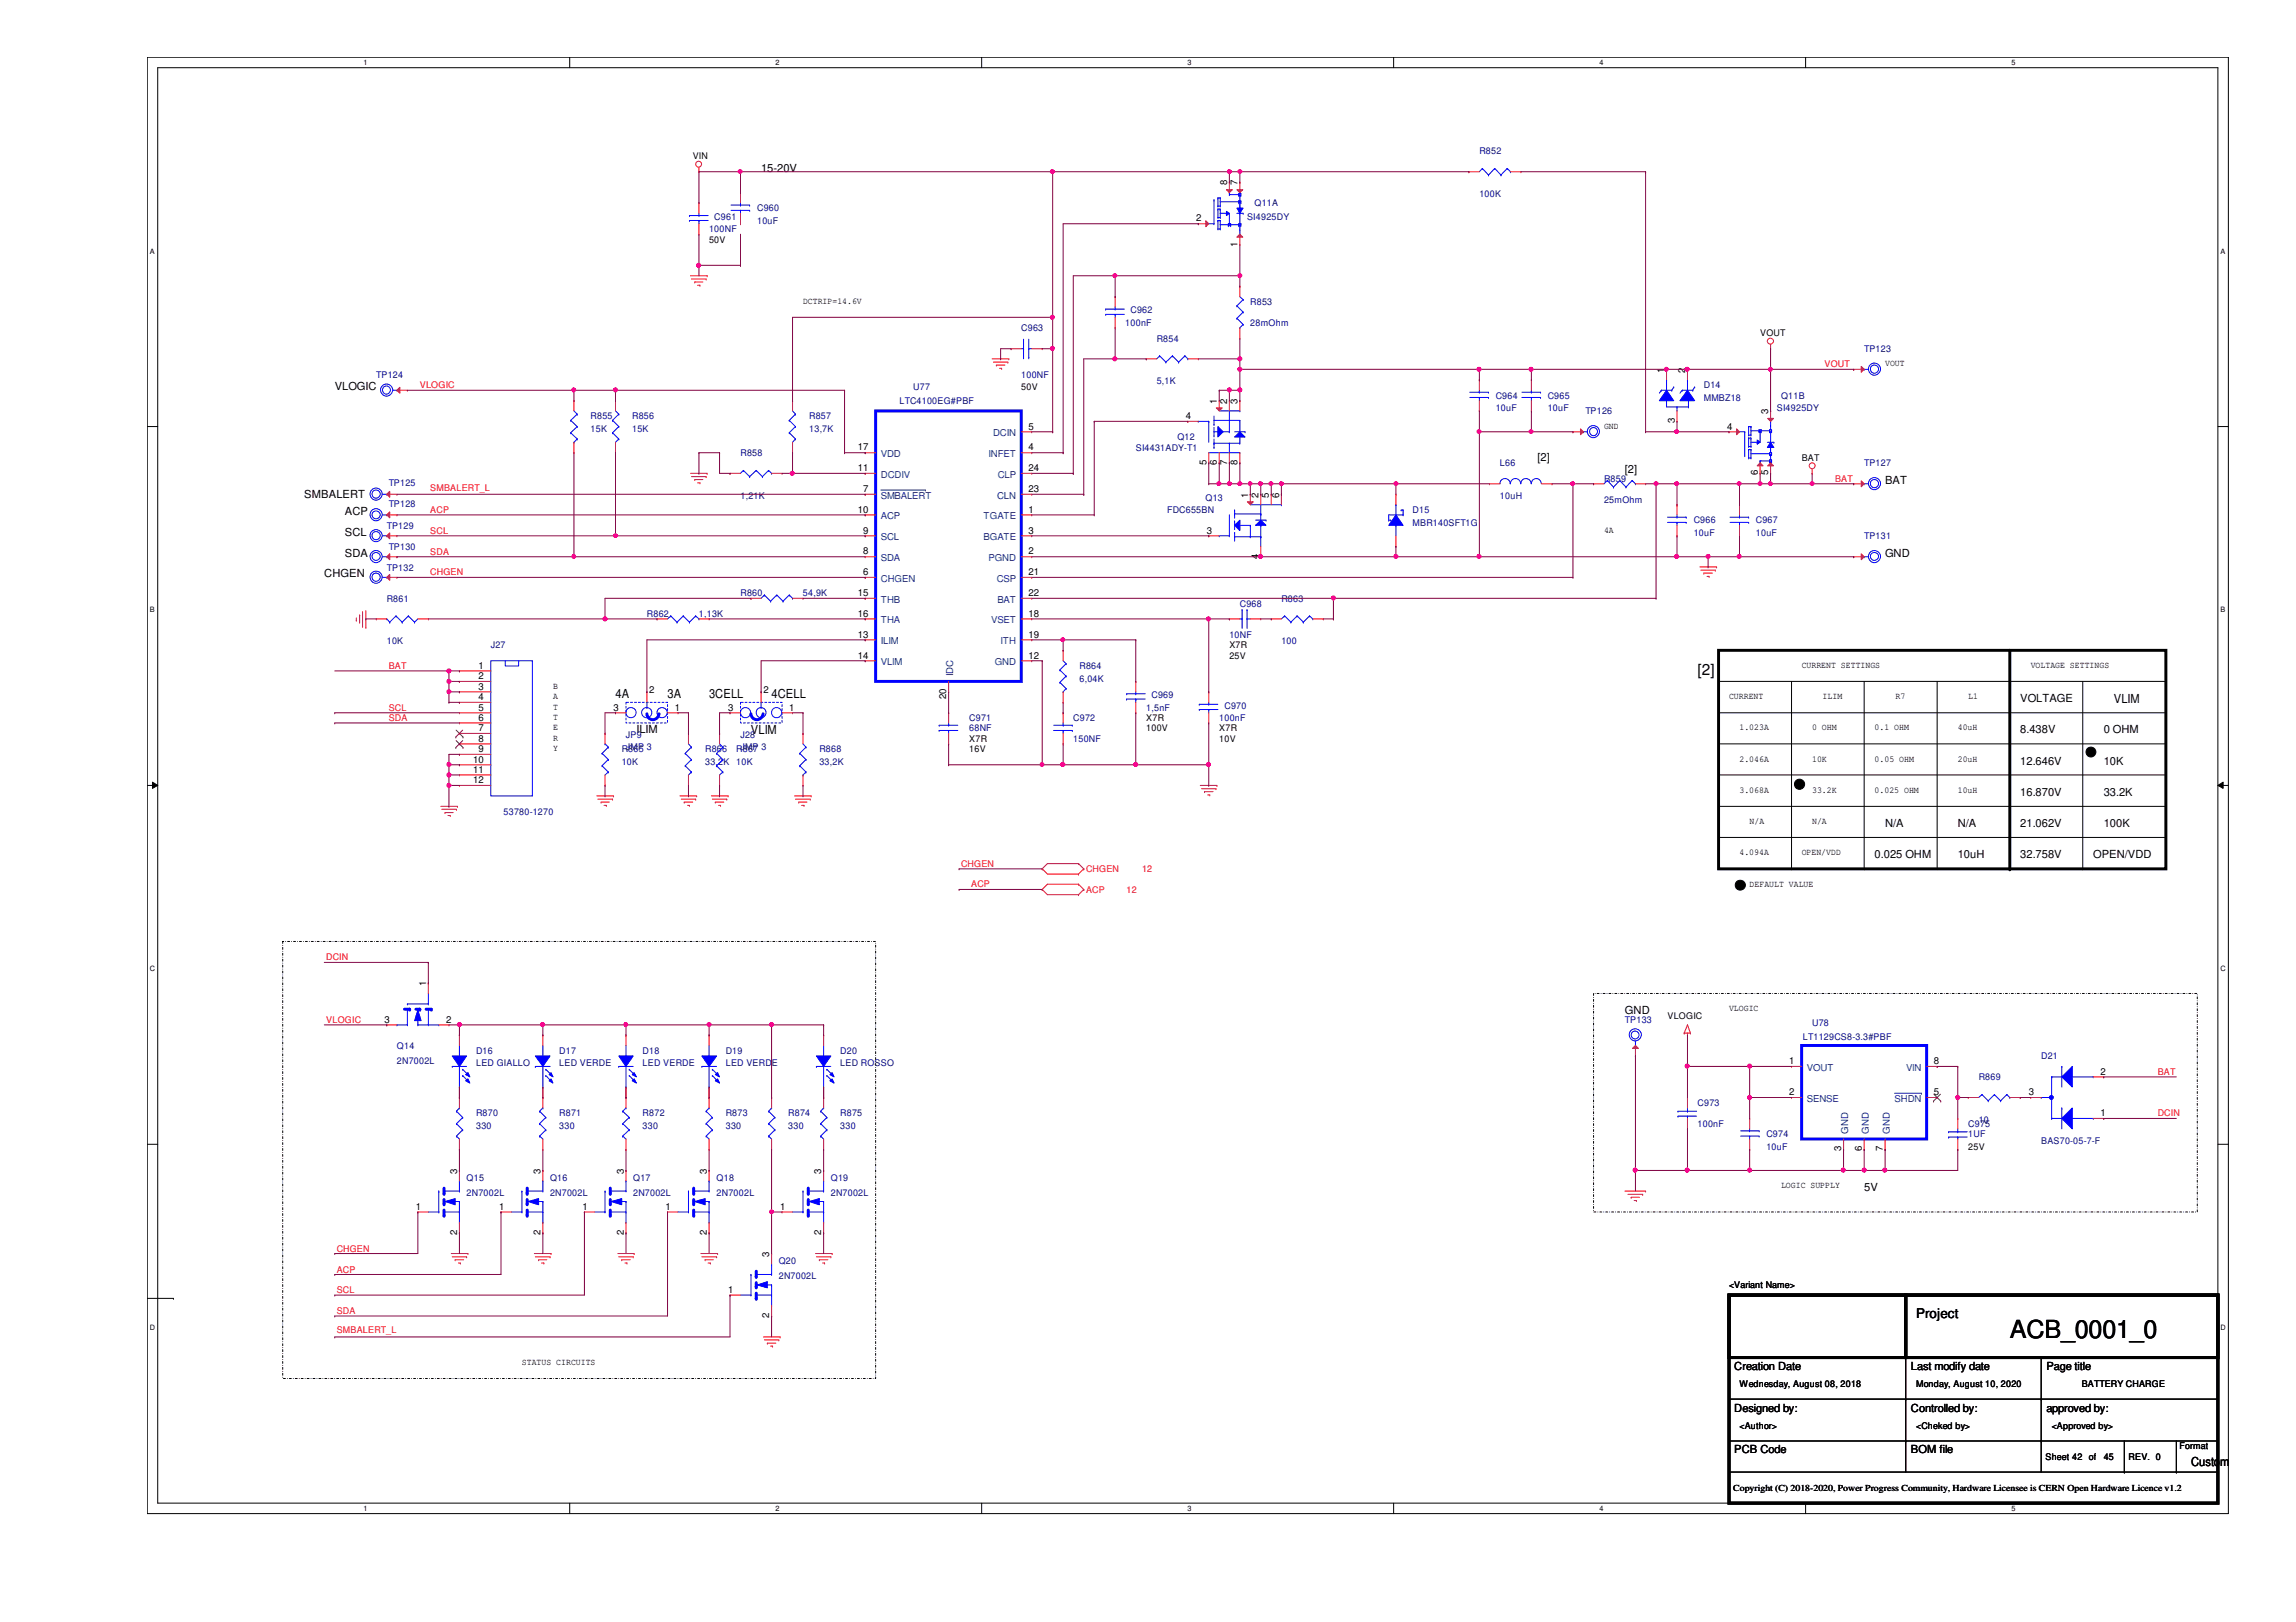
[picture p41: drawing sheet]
<svg xmlns="http://www.w3.org/2000/svg" width="297mm" height="210mm" viewBox="0 0 297 210" stroke-linecap="round" stroke-linejoin="round" font-family="sans-serif">
<defs><g id="words">
<text font-size="3.2" x="260" y="173.2">ACB_0001_0</text>
<text font-size="2" x="219.6" y="87.3">[2]</text>
<text font-size="1.7" x="247.9" y="170.6">Project</text>
<g font-size="1.6">
<text x="79.6" y="90.3">4A</text>
<text x="86.4" y="90.3">3A</text>
<text x="91.7" y="90.3">3CELL</text>
<text x="97.2" y="95">VLIM</text>
<text x="99.8" y="90.3">4CELL</text>
<text x="273.5" y="91">VLIM</text>
<text x="283.5" y="189.7">Custom</text>
</g>
<g font-size="1.4">
<text x="98.5" y="22.2">15-20V</text>
<text x="43.3" y="50.5">VLOGIC</text>
<text x="198.9" y="59.6">[2]</text>
<text x="39.4" y="64.4">SMBALERT</text>
<text x="210.2" y="61.3">[2]</text>
<text x="243.9" y="62.6">BAT</text>
<text x="44.6" y="66.7">ACP</text>
<text x="44.6" y="69.3">SCL</text>
<text x="42" y="74.7">CHGEN</text>
<text x="44.6" y="72.1">SDA</text>
<text x="243.9" y="72.1">GND</text>
<text x="82.3" y="94.9">ILIM</text>
<text x="261.4" y="90.9">VOLTAGE</text>
<text x="261.4" y="94.9">8.438V</text>
<text x="272.2" y="94.9">0 OHM</text>
<text x="261.4" y="99">12.646V</text>
<text x="272.2" y="99">10K</text>
<text x="243.9" y="107.1">N/A</text>
<text x="253.3" y="107.1">N/A</text>
<text x="261.4" y="103">16.870V</text>
<text x="261.4" y="107.1">21.062V</text>
<text x="272.2" y="103">33.2K</text>
<text x="272.2" y="107.1">100K</text>
<text x="242.5" y="111.1">0.025 OHM</text>
<text x="253.3" y="111.1">10uH</text>
<text x="261.4" y="111.1">32.758V</text>
<text x="270.8" y="111.1">OPEN/VDD</text>
<text x="210.2" y="131.3">GND</text>
<text x="241.2" y="154.2">5V</text>
<text x="224.4" y="177.3">Creation Date</text>
<text x="247.2" y="177.3">Last modify date</text>
<text x="264.8" y="177.3">Page title</text>
<text x="224.4" y="182.7">Designed by:</text>
<text x="247.2" y="182.7">Controlled by:</text>
<text x="264.8" y="182.7">approved by:</text>
<text x="224.4" y="188.1">PCB Code</text>
<text x="247.2" y="188.1">BOM file</text>
</g>
<g font-size="1.2">
<text x="89.6" y="20.6">VIN</text>
<text x="154.8" y="28.7">2</text>
<text x="158.7" y="24" transform="rotate(-90 158.7 24)">8</text>
<text x="160.1" y="24" transform="rotate(-90 160.1 24)">7</text>
<text x="91.7" y="31.4">50V</text>
<text x="160.1" y="31.9" transform="rotate(-90 160.1 31.9)">1</text>
<text x="103.9" y="39.4">DCTRIP=14.6V</text>
<text x="227.7" y="43.5">VOUT</text>
<text x="243.9" y="47.4">VOUT</text>
<text x="132.1" y="50.5">50V</text>
<text x="157.4" y="52.2" transform="rotate(-90 157.4 52.2)">1</text>
<text x="158.7" y="52.2" transform="rotate(-90 158.7 52.2)">2</text>
<text x="160.1" y="52.2" transform="rotate(-90 160.1 52.2)">3</text>
<text x="215.3" y="48.2" transform="rotate(-90 215.3 48.2)">1</text>
<text x="218" y="48.2" transform="rotate(-90 218 48.2)">2</text>
<text x="228.8" y="53.6" transform="rotate(-90 228.8 53.6)">3</text>
<text x="111" y="58.3">17</text>
<text x="133.1" y="58.3">4</text>
<text x="133.1" y="55.6">5</text>
<text x="153.4" y="54.2">4</text>
<text x="207.5" y="55.5">GND</text>
<text x="216.7" y="54.8" transform="rotate(-90 216.7 54.8)">3</text>
<text x="223.4" y="55.6">4</text>
<text x="233.1" y="59.7">BAT</text>
<text x="111" y="61">11</text>
<text x="111.7" y="63.7">7</text>
<text x="133.1" y="61">24</text>
<text x="133.1" y="63.7">23</text>
<text x="156.1" y="60.2" transform="rotate(-90 156.1 60.2)">5</text>
<text x="157.4" y="60.2" transform="rotate(-90 157.4 60.2)">6</text>
<text x="158.7" y="60.2" transform="rotate(-90 158.7 60.2)">7</text>
<text x="160.1" y="60.2" transform="rotate(-90 160.1 60.2)">8</text>
<text x="161.5" y="64.4" transform="rotate(-90 161.5 64.4)">1</text>
<text x="162.8" y="64.4" transform="rotate(-90 162.8 64.4)">2</text>
<text x="164.2" y="64.4" transform="rotate(-90 164.2 64.4)">5</text>
<text x="165.5" y="64.4" transform="rotate(-90 165.5 64.4)">6</text>
<text x="227.4" y="61.5" transform="rotate(-90 227.4 61.5)">6</text>
<text x="228.8" y="61.5" transform="rotate(-90 228.8 61.5)">5</text>
<text x="111" y="66.3">10</text>
<text x="111.7" y="69">9</text>
<text x="111.7" y="71.8">8</text>
<text x="133.1" y="71.8">2</text>
<text x="133.1" y="69">3</text>
<text x="133.1" y="66.3">1</text>
<text x="156.1" y="69">3</text>
<text x="207.5" y="69">4A</text>
<text x="111" y="77.1">15</text>
<text x="111.7" y="74.4">6</text>
<text x="133.1" y="77.1">22</text>
<text x="133.1" y="74.4">21</text>
<text x="162.8" y="72.3" transform="rotate(-90 162.8 72.3)">4</text>
<text x="111" y="82.5">13</text>
<text x="111" y="79.8">16</text>
<text x="133.1" y="82.5">19</text>
<text x="133.1" y="79.8">18</text>
<text x="159" y="83.9">X7R</text>
<text x="61.9" y="87.9">2</text>
<text x="61.9" y="86.5">1</text>
<text x="61.9" y="89.2">3</text>
<text x="71.5" y="89.2">B</text>
<text x="84" y="89.7">2</text>
<text x="98.8" y="89.7">2</text>
<text x="111" y="85.2">14</text>
<text x="133.1" y="85.2">12</text>
<text x="159" y="85.3">25V</text>
<text x="233.1" y="86.5">CURRENT SETTINGS</text>
<text x="262.7" y="86.5">VOLTAGE SETTINGS</text>
<text x="61.9" y="91.9">5</text>
<text x="61.9" y="94.6">7</text>
<text x="61.9" y="90.6">4</text>
<text x="61.9" y="93.3">6</text>
<text x="61.9" y="96">8</text>
<text x="71.5" y="90.5">A</text>
<text x="71.5" y="91.9">T</text>
<text x="71.5" y="93.2">T</text>
<text x="71.5" y="94.5">E</text>
<text x="71.5" y="95.9">R</text>
<text x="79.4" y="91.9">3</text>
<text x="87.3" y="91.9">1</text>
<text x="94.2" y="91.9">3</text>
<text x="102.1" y="91.9">1</text>
<text x="122.4" y="90.5" transform="rotate(-90 122.4 90.5)">20</text>
<text x="148.3" y="94.7">100V</text>
<text x="148.3" y="93.3">X7R</text>
<text x="157.7" y="94.7">X7R</text>
<text x="223.7" y="90.5">CURRENT</text>
<text x="225" y="94.5">1.023A</text>
<text x="234.4" y="94.5">0 OHM</text>
<text x="235.8" y="90.5">ILIM</text>
<text x="242.5" y="94.5">0.1 OHM</text>
<text x="245.2" y="90.5">R7</text>
<text x="253.3" y="94.5">40uH</text>
<text x="254.6" y="90.5">L1</text>
<text x="61.2" y="100">11</text>
<text x="61.2" y="98.7">10</text>
<text x="61.2" y="101.3">12</text>
<text x="61.9" y="97.3">9</text>
<text x="71.5" y="97.2">Y</text>
<text x="125.4" y="97.4">16V</text>
<text x="125.4" y="96">X7R</text>
<text x="157.7" y="96">10V</text>
<text x="225" y="98.6">2.046A</text>
<text x="234.4" y="98.6">10K</text>
<text x="242.5" y="98.6">0.05 OHM</text>
<text x="253.3" y="98.6">20uH</text>
<text x="225" y="102.6">3.068A</text>
<text x="226.4" y="106.7">N/A</text>
<text x="234.4" y="102.6">33.2K</text>
<text x="234.4" y="106.7">N/A</text>
<text x="242.5" y="102.6">0.025 OHM</text>
<text x="253.3" y="102.6">10uH</text>
<text x="225" y="110.7">4.094A</text>
<text x="233.1" y="110.7">OPEN/VDD</text>
<text x="226.4" y="114.7">DEFAULT VALUE</text>
<text x="55.1" y="127.6" transform="rotate(-90 55.1 127.6)">1</text>
<text x="215.7" y="131.8">VLOGIC</text>
<text x="223.7" y="130.9">VLOGIC</text>
<text x="49.7" y="132.3">3</text>
<text x="57.7" y="132.3">2</text>
<text x="231.5" y="137.7">1</text>
<text x="250.2" y="137.7">8</text>
<text x="231.5" y="141.7">2</text>
<text x="250.2" y="141.7">5</text>
<text x="262.5" y="141.7">3</text>
<text x="271.7" y="139.1">2</text>
<text x="238.2" y="149" transform="rotate(-90 238.2 149)">3</text>
<text x="240.9" y="149" transform="rotate(-90 240.9 149)">6</text>
<text x="243.6" y="149" transform="rotate(-90 243.6 149)">7</text>
<text x="254.6" y="148.8">25V</text>
<text x="271.7" y="144.4">1</text>
<text x="59.1" y="151.9" transform="rotate(-90 59.1 151.9)">3</text>
<text x="69.9" y="151.9" transform="rotate(-90 69.9 151.9)">3</text>
<text x="80.7" y="151.9" transform="rotate(-90 80.7 151.9)">3</text>
<text x="91.4" y="151.9" transform="rotate(-90 91.4 151.9)">3</text>
<text x="106.3" y="151.9" transform="rotate(-90 106.3 151.9)">3</text>
<text x="230.4" y="153.8">LOGIC SUPPLY</text>
<text x="53.8" y="156.5">1</text>
<text x="59.1" y="159.8" transform="rotate(-90 59.1 159.8)">2</text>
<text x="64.6" y="156.5">1</text>
<text x="69.9" y="159.8" transform="rotate(-90 69.9 159.8)">2</text>
<text x="75.4" y="156.5">1</text>
<text x="80.7" y="159.8" transform="rotate(-90 80.7 159.8)">2</text>
<text x="86.1" y="156.5">1</text>
<text x="91.4" y="159.8" transform="rotate(-90 91.4 159.8)">2</text>
<text x="100.9" y="156.5">1</text>
<text x="106.3" y="159.8" transform="rotate(-90 106.3 159.8)">2</text>
<text x="94.2" y="167.3">1</text>
<text x="99.5" y="162.6" transform="rotate(-90 99.5 162.6)">3</text>
<text x="223.7" y="166.7">&lt;Variant Name&gt;</text>
<text x="99.5" y="170.6" transform="rotate(-90 99.5 170.6)">2</text>
<text x="67.5" y="176.7">STATUS CIRCUITS</text>
<text x="225" y="179.5">Wednesday, August 08, 2018</text>
<text x="247.9" y="179.5">Monday, August 10, 2020</text>
<text x="269.3" y="179.5">BATTERY CHARGE</text>
<text x="225" y="184.9">&lt;Author&gt;</text>
<text x="247.9" y="184.9">&lt;Cheked by&gt;</text>
<text x="265.4" y="184.9">&lt;Approved by&gt;</text>
<text x="264.6" y="188.9">Sheet 42</text>
<text x="270.3" y="188.9">of</text>
<text x="272.2" y="188.9">45</text>
<text x="275.4" y="188.9">REV. 0</text>
<text x="282" y="187.6">Format</text>
<text x="224.2" y="193">Copyright (C) 2018-2020, Power Progress Community, Hardware Licensee is CERN Open Hardware Licence v1.2</text>
</g>
<g font-size="1.2" fill="#000080">
<text x="191.4" y="20">R852</text>
<text x="92.4" y="28.4">C961</text>
<text x="98" y="27.3">C960</text>
<text x="98" y="29">10uF</text>
<text x="161.3" y="28.4">SI4925DY</text>
<text x="162.3" y="26.7">Q11A</text>
<text x="191.4" y="25.5">100K</text>
<text x="91.7" y="30.1">100NF</text>
<text x="146.3" y="40.6">C962</text>
<text x="161.8" y="39.5">R853</text>
<text x="132.1" y="42.8">C963</text>
<text x="145.6" y="42.2">100nF</text>
<text x="149.6" y="44.2">R854</text>
<text x="161.8" y="42.2">28mOhm</text>
<text x="241.2" y="45.6">TP123</text>
<text x="48.7" y="48.9">TP124</text>
<text x="116.4" y="52.3">LTC4100EG#PBF</text>
<text x="118.2" y="50.5">U77</text>
<text x="132.1" y="48.9">100NF</text>
<text x="149.6" y="49.7">5,1K</text>
<text x="193.5" y="51.6">C964</text>
<text x="193.5" y="53.2">10uF</text>
<text x="200.2" y="51.6">C965</text>
<text x="200.2" y="53.2">10uF</text>
<text x="205.1" y="53.6">TP126</text>
<text x="220.4" y="50.2">D14</text>
<text x="220.4" y="51.9">MMBZ18</text>
<text x="229.9" y="53.2">SI4925DY</text>
<text x="230.4" y="51.6">Q11B</text>
<text x="76.4" y="54.3">R855</text>
<text x="76.4" y="55.9">15K</text>
<text x="81.8" y="54.3">R856</text>
<text x="81.8" y="55.9">15K</text>
<text x="95.8" y="59">R858</text>
<text x="104.7" y="54.3">R857</text>
<text x="104.7" y="55.9">13,7K</text>
<text x="146.9" y="58.3">SI4431ADY-T1</text>
<text x="152.3" y="57">Q12</text>
<text x="50.3" y="62.9">TP125</text>
<text x="50.3" y="65.6">TP128</text>
<text x="95.8" y="64.5">1,21K</text>
<text x="156" y="64.8">Q13</text>
<text x="194.1" y="60.4">L66</text>
<text x="194.1" y="64.5">10uH</text>
<text x="207.5" y="62.4">R859</text>
<text x="207.5" y="65.1">25mOhm</text>
<text x="241.2" y="60.4">TP127</text>
<text x="50" y="68.4">TP129</text>
<text x="50.3" y="71.1">TP130</text>
<text x="151" y="66.4">FDC655BN</text>
<text x="182.8" y="66.4">D15</text>
<text x="182.8" y="68">MBR140SFT1G</text>
<text x="219.1" y="67.7">C966</text>
<text x="219.1" y="69.4">10uF</text>
<text x="227.2" y="67.7">C967</text>
<text x="227.2" y="69.4">10uF</text>
<text x="241.2" y="69.8">TP131</text>
<text x="50" y="73.8">TP132</text>
<text x="50" y="77.9">R861</text>
<text x="95.8" y="77.2">R860</text>
<text x="103.9" y="77.2">54,9K</text>
<text x="165.8" y="77.9">R863</text>
<text x="50" y="83.4">10K</text>
<text x="63.5" y="83.9">J27</text>
<text x="83.7" y="79.9">R862</text>
<text x="90.4" y="79.9">1,13K</text>
<text x="159" y="82.5">10NF</text>
<text x="160.4" y="78.5">C968</text>
<text x="165.8" y="83.4">100</text>
<text x="139.7" y="86.6">R864</text>
<text x="139.7" y="88.2">6,04K</text>
<text x="81" y="95.5">JP9</text>
<text x="95.8" y="95.5">J28</text>
<text x="125.4" y="93.3">C971</text>
<text x="125.4" y="94.7">68NF</text>
<text x="138.9" y="93.3">C972</text>
<text x="148.3" y="92">1,5nF</text>
<text x="149" y="90.4">C969</text>
<text x="157.7" y="93.3">100nF</text>
<text x="158.4" y="91.7">C970</text>
<text x="80.4" y="97.4">R865</text>
<text x="80.4" y="99">10K</text>
<text x="81" y="97.1">JMP 3</text>
<text x="91.2" y="97.4">R866</text>
<text x="91.2" y="99">33,2K</text>
<text x="95.2" y="97.4">R867</text>
<text x="95.2" y="99">10K</text>
<text x="95.8" y="97.1">JMP 3</text>
<text x="106" y="97.4">R868</text>
<text x="106" y="99">33,2K</text>
<text x="138.9" y="96">150NF</text>
<text x="65.2" y="105.5">53780-1270</text>
<text x="51.4" y="135.7">Q14</text>
<text x="51.4" y="137.8">2N7002L</text>
<text x="61.6" y="136.4">D16</text>
<text x="72.3" y="136.4">D17</text>
<text x="83.1" y="136.4">D18</text>
<text x="93.9" y="136.4">D19</text>
<text x="108.7" y="136.4">D20</text>
<text x="210.2" y="132.4">TP133</text>
<text x="233.3" y="134.5">LT1129CS8-3.3#PBF</text>
<text x="234.4" y="132.8">U78</text>
<text x="264.1" y="137.1">D21</text>
<text x="61.6" y="138">LED GIALLO</text>
<text x="72.3" y="138">LED VERDE</text>
<text x="83.1" y="138">LED VERDE</text>
<text x="93.9" y="138">LED VERDE</text>
<text x="108.7" y="138">LED ROSSO</text>
<text x="219.6" y="143.1">C973</text>
<text x="256" y="139.8">R869</text>
<text x="61.6" y="144.5">R870</text>
<text x="61.6" y="146.1">330</text>
<text x="72.3" y="144.5">R871</text>
<text x="72.3" y="146.1">330</text>
<text x="83.1" y="144.5">R872</text>
<text x="83.1" y="146.1">330</text>
<text x="93.9" y="144.5">R873</text>
<text x="93.9" y="146.1">330</text>
<text x="102" y="144.5">R874</text>
<text x="102" y="146.1">330</text>
<text x="108.7" y="144.5">R875</text>
<text x="108.7" y="146.1">330</text>
<text x="219.6" y="145.8">100nF</text>
<text x="228.5" y="147.2">C974</text>
<text x="228.5" y="148.8">10uF</text>
<text x="254.6" y="145.8">C975</text>
<text x="254.6" y="147.2">1UF</text>
<text x="256" y="145.3">10</text>
<text x="264.1" y="148">BAS70-05-7-F</text>
<text x="60.4" y="152.8">Q15</text>
<text x="60.4" y="154.7">2N7002L</text>
<text x="71.2" y="152.8">Q16</text>
<text x="71.2" y="154.7">2N7002L</text>
<text x="81.9" y="152.8">Q17</text>
<text x="81.9" y="154.7">2N7002L</text>
<text x="92.7" y="152.8">Q18</text>
<text x="92.7" y="154.7">2N7002L</text>
<text x="107.5" y="152.8">Q19</text>
<text x="107.5" y="154.7">2N7002L</text>
<text x="100.8" y="163.6">Q20</text>
<text x="100.8" y="165.5">2N7002L</text>
</g>
<g font-size="1.2" fill="#f00">
<text x="236.1" y="47.5">VOUT</text>
<text x="54.3" y="50.2">VLOGIC</text>
<text x="55.7" y="63.5">SMBALERT_L</text>
<text x="237.4" y="62.4">BAT</text>
<text x="55.7" y="66.4">ACP</text>
<text x="55.7" y="71.8">SDA</text>
<text x="55.7" y="69.1">SCL</text>
<text x="55.7" y="74.5">CHGEN</text>
<text x="50.3" y="86.6">BAT</text>
<text x="50.3" y="93.3">SDA</text>
<text x="50.3" y="92">SCL</text>
<text x="124.3" y="112.2">CHGEN</text>
<text x="140.5" y="112.9">CHGEN</text>
<text x="147.7" y="112.9">12</text>
<text x="125.6" y="114.8">ACP</text>
<text x="140.5" y="115.5">ACP</text>
<text x="145.8" y="115.5">12</text>
<text x="42.2" y="124.3">DCIN</text>
<text x="42.2" y="132.4">VLOGIC</text>
<text x="279.1" y="139.1">BAT</text>
<text x="279.1" y="144.5">DCIN</text>
<text x="43.6" y="162">CHGEN</text>
<text x="43.6" y="164.7">ACP</text>
<text x="43.6" y="167.3">SCL</text>
<text x="43.6" y="172.6">SMBALERT_L</text>
<text x="43.6" y="170.1">SDA</text>
</g>
<g font-size="1.2" fill="#004080">
<text x="114" y="59.2">VDD</text>
<text x="127.9" y="59.2">INFET</text>
<text x="128.5" y="56.5">DCIN</text>
<text x="114" y="61.8">DCDIV</text>
<text x="114" y="64.6">SMBALERT</text>
<text x="129" y="64.6">CLN</text>
<text x="129.1" y="61.8">CLP</text>
<text x="114" y="69.9">SCL</text>
<text x="114" y="67.2">ACP</text>
<text x="127.3" y="69.9">BGATE</text>
<text x="127.3" y="67.2">TGATE</text>
<text x="114" y="75.3">CHGEN</text>
<text x="114" y="72.6">SDA</text>
<text x="127.9" y="72.6">PGND</text>
<text x="128.9" y="75.3">CSP</text>
<text x="114" y="83.4">ILIM</text>
<text x="114" y="80.7">THA</text>
<text x="114" y="78">THB</text>
<text x="128.2" y="80.7">VSET</text>
<text x="129" y="78">BAT</text>
<text x="129.5" y="83.4">ITH</text>
<text x="114" y="86.1">VLIM</text>
<text x="123.3" y="87.5" transform="rotate(-90 123.3 87.5)">IDC</text>
<text x="128.7" y="86.1">GND</text>
<text x="233.8" y="138.6">VOUT</text>
<text x="233.8" y="142.6">SENSE</text>
<text x="245.1" y="142.6">SHDN</text>
<text x="246.6" y="138.6">VIN</text>
<text x="239.1" y="146.7" transform="rotate(-90 239.1 146.7)">GND</text>
<text x="241.8" y="146.7" transform="rotate(-90 241.8 146.7)">GND</text>
<text x="244.5" y="146.7" transform="rotate(-90 244.5 146.7)">GND</text>
</g>
<g font-size=".9">
<text x="47" y="8.4">1</text>
<text x="100.3" y="8.4">2</text>
<text x="153.6" y="8.4">3</text>
<text x="206.9" y="8.4">4</text>
<text x="260.2" y="8.4">5</text>
<text x="19.4" y="32.8">A</text>
<text x="287.3" y="32.8">A</text>
<text x="19.4" y="79.2">B</text>
<text x="287.3" y="79.2">B</text>
<text x="19.4" y="125.7">C</text>
<text x="287.3" y="125.7">C</text>
<text x="19.4" y="172.1">D</text>
<text x="287.3" y="172.1">D</text>
<text x="47" y="195.5">1</text>
<text x="100.3" y="195.5">2</text>
<text x="153.6" y="195.5">3</text>
<text x="206.9" y="195.5">4</text>
<text x="260.2" y="195.5">5</text>
</g>
</g></defs>
<path d="M19.1 7.4h269.2v188.5h-269.2zM20.4 8.8h266.5v185.7h-266.5z" fill="none" stroke="#000" stroke-width=".13"/>
<g fill="#fff">
<path d="M47 7.6h.5v1h-.5z"/>
<path d="M47 194.7h.5v1h-.5z"/>
</g>
<path d="M73.7 7.4v1.4M73.7 194.5v1.4" fill="none" stroke="#000" stroke-width=".13"/>
<g fill="#fff">
<path d="M100.3 7.6h.5v1h-.5z"/>
<path d="M100.3 194.7h.5v1h-.5z"/>
</g>
<path d="M127 7.4v1.4M127 194.5v1.4" fill="none" stroke="#000" stroke-width=".13"/>
<g fill="#fff">
<path d="M153.6 7.6h.5v1h-.5z"/>
<path d="M153.6 194.7h.5v1h-.5z"/>
</g>
<path d="M180.3 7.4v1.4M180.3 194.5v1.4" fill="none" stroke="#000" stroke-width=".13"/>
<g fill="#fff">
<path d="M206.9 7.6h.5v1h-.5z"/>
<path d="M206.9 194.7h.5v1h-.5z"/>
</g>
<path d="M233.6 7.4v1.4M233.6 194.5v1.4" fill="none" stroke="#000" stroke-width=".13"/>
<g fill="#fff">
<path d="M260.2 7.6h.5v1h-.5z"/>
<path d="M260.2 194.7h.5v1h-.5z"/>
<path d="M19.4 32h.6v1h-.6z"/>
<path d="M287.3 32h.6v1h-.6z"/>
<path d="M19.4 78.4h.6v1.1h-.6z"/>
<path d="M287.3 78.4h.6v1.1h-.6z"/>
</g>
<path d="M19.1 55.2h1.3M286.9 55.2h1.4" fill="none" stroke="#000" stroke-width=".13"/>
<g fill="#fff">
<path d="M19.4 124.8h.7v1.1h-.7z"/>
<path d="M287.3 124.8h.7v1.1h-.7z"/>
</g>
<path d="M19.1 101.6h1.3M19.7 101.2l.7 .4-.7 .4zM286.9 101.6l.7-.4v.8zM286.9 101.6h1.4" fill="none" stroke="#000" stroke-width=".13"/>
<path d="M19.7 101.2l.7 .4-.7 .4zM286.9 101.6l.7-.4v.8z" fill="#000"/>
<g fill="#fff">
<path d="M19.4 171.3h.7v1h-.7z"/>
<path d="M287.3 171.3h.7v1h-.7z"/>
</g>
<g fill="none" stroke="#000" stroke-width=".13">
<path d="M222.3 88.2h57.9M222.3 92.2h57.9M222.3 96.3h57.9M231.8 88.2v24.2M241.2 88.2v24.2M250.6 88.2v24.2M269.5 88.2v24.2M280.2 88.2h.1M280.2 92.2h.1M280.2 96.3h.1M222.3 100.3h57.9M222.3 104.4h57.9"/>
<path d="M222.3 108.4h57.9M231.8 112.4h.1M241.2 112.4h.1M250.6 112.4h.1M269.5 112.4h.1M280.2 100.3h.1M280.2 104.4h.1M280.2 108.4h.1M19.1 148.1h1.3M286.9 148.1h1.4M19 168h3.4M22.4 168h.1"/>
<path d="M223.7 167.6h6.7M230.4 167.6h.1M246.5 175.7v10.8M264.1 175.7v10.8M223.7 181.1h63.2M223.7 186.5h63.2M246.5 181.1h.1M246.5 186.5h.1M246.5 186.5v4h-22.8M264.1 181.1h.1M264.1 186.5h.1M264.1 186.5v4h-17.6"/>
<path d="M264.1 190.5h22.8M274.8 190.5h.1M274.8 186.5v4M281.6 190.5h.1M281.6 186.5v4M286.9 181.1h.1M286.9 186.5h.1M286.9 190.5h.1"/>
<circle cx="270.5" cy="97.3" r=".64"/>
<circle cx="225.2" cy="114.6" r=".66"/>
<circle cx="232.8" cy="101.5" r=".66"/>
</g>
<path d="M222.3 84.2h57.9v28.2h-57.9zM260 84.2v28.2M223.7 167.6h22.8v8.1h-22.8zM223.7 167.6h63.2v26.9h-63.2zM246.5 167.6h40.4v8.1h-40.4z" fill="none" stroke="#000" stroke-width=".38"/>
<circle cx="260" cy="112.4" r=".19" fill="#000"/>
<g fill="#000">
<circle cx="270.5" cy="97.3" r=".64"/>
<circle cx="225.2" cy="114.6" r=".66"/>
<circle cx="232.8" cy="101.5" r=".66"/>
</g>
<path d="M36.6 121.8h76.7v56.6h-76.7zM206.2 128.6h78.1v28.2h-78.1z" fill="none" stroke="#000" stroke-width=".13" stroke-dasharray=".3 .3 0 .3"/>
<g fill="none" stroke="#f00" stroke-width=".13">
<path d="M89.3 35.7h2.2M89.5 36.1h1.9M89.9 36.5h.1M89.9 36.5h1M90.3 36.9h.3M90.4 22.2h.1M90.4 21.7v.5M90.6 36.9h.1M91.4 36.1h.1M91.5 35.7h.1M128.4 46.4h2.1M128.5 46.9h1.9"/>
<path d="M128.9 47.2h.1M128.9 47.2h1.1M129.3 47.7h.3M129.6 47.7h.1M130.4 46.9h.1M130.5 46.4h.1M229.1 45.1h.1M229.1 44.6v.5M46.1 80v.3M46.5 79.6h.1M46.5 79.6v1M46.9 79.2v1.9"/>
<path d="M47.3 79v2.2M89.3 61.3h2.2M89.5 61.7h1.9M89.9 62.1h.1M89.9 62.1h1M90.3 62.5h.3M90.6 62.5h.1M91.4 61.7h.1M91.5 61.3h.1M94.4 61.3h.1M94.4 61.3h1.4M99.8 61.3h1.4"/>
<path d="M101.2 61.3h.1M219.9 73.4h2.2M220 73.8h1.9M220.4 74.2h.1M220.4 74.2h1.1M220.9 74.6h.2M221.1 74.6h.1M221.9 73.8h.1M222.1 73.4h.1M234.4 61.3h.1M234.4 60.7v.6M46.1 80.3h.1"/>
<path d="M46.9 81.1h.1M47.3 81.2h.1M57 104.4h2.2M57.2 104.7h1.9M57.6 105.2h.1M57.6 105.2h1M58 105.5h.3M58.3 105.5h.1M59.1 104.7h.1M59.2 104.4h.1M77.2 103h2.2M77.3 103.4h1.9"/>
<path d="M77.8 103.8h.1M77.8 103.8h1M78.1 104.2h.3M78.4 104.2h.1M79.2 103.4h.1M79.4 103h.1M88 103h2.1M88.1 103.4h1.9M88.5 103.8h.1M88.5 103.8h1.1M88.9 104.2h.3M89.2 104.2h.1"/>
<path d="M90 103.4h.1M90.1 103h.1M92 103h2.2M92.2 103.4h1.8M92.5 103.8h.1M92.5 103.8h1.1M93 104.2h.2M93.2 104.2h.1M94 103.4h.1M94.2 103h.1M102.8 103h2.1M102.9 103.4h1.9"/>
<path d="M103.3 103.8h.1M103.3 103.8h1.1M103.7 104.2h.3M104 104.2h.1M104.8 103.4h.1M104.9 103h.1M134.8 112.4h.1M134.8 115.1h.1M134.8 112.4l.7 .7h4M134.8 115.1l.7 .7h4M139.5 111.8h.1M139.5 113.1h.1"/>
<path d="M139.5 114.4h.1M139.5 115.8h.1M139.5 111.8l.7 .6M139.5 111.8h-4l-.7 .6M139.5 114.4l.7 .7M139.5 114.4h-4l-.7 .7M140.2 112.4h.1M140.2 115.1h.1M140.2 112.4l-.7 .7M140.2 115.1l-.7 .7M155.3 101.6h2.1M155.4 102.1h1.9"/>
<path d="M155.8 102.4h.1M155.8 102.4h1.1M156.3 102.9h.2M156.5 102.9h.1M157.3 102.1h.1M157.4 101.6h.1M217.9 133.7h.1M217.9 133.7h.8M218.3 133.9h.1M218.3 132.6h.1M218.3 133.7v.2M218.3 132.6l-.4 1.1"/>
<path d="M218.3 132.6l.4 1.1M218.7 133.7h.1M210.2 154.1h2.7M210.6 154.6h1.9M211 154.9h.1M211 154.9h1.1M211.4 155.4h.3M211.7 155.4h.1M212.5 154.6h.1M212.9 154.1h.1M58.4 162.2h2.1M58.5 162.6h1.9"/>
<path d="M58.9 163h.1M58.9 163h1.1M59.3 163.4h.3M59.6 163.4h.1M60.4 162.6h.1M60.5 162.2h.1M69.1 162.2h2.2M69.3 162.6h1.9M69.7 163h.1M69.7 163h1M70.1 163.4h.3M70.4 163.4h.1"/>
<path d="M71.2 162.6h.1M71.3 162.2h.1M79.9 162.2h2.1M80.1 162.6h1.8M80.4 163h.1M80.4 163h1.1M80.9 163.4h.2M81.1 163.4h.1M81.9 162.6h.1M82 162.2h.1M90.7 162.2h2.1M90.8 162.6h1.9"/>
<path d="M91.2 163h.1M91.2 163h1.1M91.6 163.4h.3M91.9 163.4h.1M92.7 162.6h.1M92.8 162.2h.1M98.8 173h2.1M98.9 173.4h1.9M99.3 173.8h.1M99.3 173.8h1.1M99.7 174.2h.2M99.9 174.2h.1"/>
<path d="M100.8 173.4h.1M100.9 173h.1M105.5 162.2h2.2M105.6 162.6h1.9M106 163h.1M106 163h1.1M106.4 163.4h.3M106.7 163.4h.1M107.5 162.6h.1M107.7 162.2h.1"/>
<circle cx="90.4" cy="21.2" r=".38"/>
<circle cx="229.1" cy="44.1" r=".39"/>
<circle cx="234.4" cy="60.3" r=".38"/>
</g>
<g fill="none" stroke="#00f" stroke-width=".13">
<path d="M49.5 74.7h.5M50 74.7h.1M96.2 60.9h.1M96.2 60.9l-.4 .4M96.2 60.9l.8 .8M97 61.7h.1M97.8 60.9h.1M97.8 60.9l-.8 .8M97.8 60.9l.8 .8M98.6 61.7h.1M99.4 60.9h.1M99.4 60.9l-.8 .8"/>
<path d="M99.4 60.9l.4 .4M99.8 61.3h.1"/>
<circle cx="48.7" cy="74.7" r=".54"/>
<circle cx="48.7" cy="74.7" r=".78"/>
</g>
<path d="M50.4 74.3v.8l-.4-.4z" fill="#f00"/>
<path d="M50 74.7h1.4M50.4 74.3v.8l-.4-.4zM51.4 74.7h.1M159 80.1h.1M159 80.1h1.4M161.8 80.1h1.3M163.1 80.1h.1" fill="none" stroke="#f00" stroke-width=".13"/>
<path d="M160.7 78.9h.1M160.7 78.9v2.4M161.3 78.9h.1M161.3 78.9v2.4M160.4 80.1h.3M160.7 80.1h.1M161.3 80.1h.1M161.3 80.1h.5M52.7 129.9h.1M52.7 129.9h2.7M55.4 129.9h.1M55.4 128.6v1.3" fill="none" stroke="#00f" stroke-width=".13"/>
<path d="M52.3 130.6h.7" fill="none" stroke="#00f" stroke-width=".38"/>
<circle cx="53" cy="130.6" r=".19" fill="#00f"/>
<path d="M53.8 130.6h.5" fill="none" stroke="#00f" stroke-width=".38"/>
<circle cx="54.3" cy="130.6" r=".19" fill="#00f"/>
<path d="M55.1 130.6h.7" fill="none" stroke="#00f" stroke-width=".38"/>
<circle cx="55.8" cy="130.6" r=".19" fill="#00f"/>
<path d="M52.7 132.6h.1M52.7 130.6v2M54.1 132.6h.1M54.1 130.6v2M54.1 132.6h2.7M55.4 132.6h.1M55.4 130.6v2M56.8 132.6h.1" fill="none" stroke="#00f" stroke-width=".13"/>
<path d="M54.1 130.7l.4 1.4h-.9z" fill-rule="evenodd" fill="#00f"/>
<g fill="none" stroke="#00f" stroke-width=".13">
<path d="M49.5 69.3h.5M50 69.3h.1M51.4 132.6h.1M51.4 132.6h1.3M54.1 130.7l.4 1.4h-.9z"/>
<circle cx="48.7" cy="69.3" r=".54"/>
<circle cx="48.7" cy="69.3" r=".78"/>
</g>
<path d="M50 132.6h.1M50 132.6h1.4M55.4 127.2h.1M55.4 127.2v1.4M56.8 132.6h1.3M58.1 132.6h.1" fill="none" stroke="#f00" stroke-width=".13"/>
<path d="M50 69.3l.4-.3v.7z" fill="#f00"/>
<g fill="none" stroke="#f00" stroke-width=".13">
<path d="M144.3 38.4h.1M144.3 38.4v1.3M130.8 45.1h.1M130.8 45.1h1.3M133.5 45.1h1.3M134.8 45.1h.1M144.3 42.4h.1M144.3 41.1v1.3M50 69.3l.4-.3v.7zM50 69.3h1.4M51.4 69.3h.1M192.7 62.6h.1"/>
<path d="M192.7 62.6h1.4M199.4 62.6h1.4M200.8 62.6h.1M206.2 62.6h.1M206.2 62.6h1.3M211.6 62.6h1.3M212.9 62.6h.1M89.1 94.9h.1M89.1 94.9v1.4M156.4 89.5h.1M156.4 93.6h.1M156.4 89.5v1.4"/>
<path d="M156.4 92.2v1.4M89.1 101.6h.1M89.1 100.3v1.3"/>
</g>
<g fill="none" stroke="#00f" stroke-width=".13">
<path d="M144.3 39.7v.3M132.1 45.1h.3M132.4 45.1h.1M132.4 46.3h.1M132.4 43.9v2.4M133.1 46.3h.1M133.1 45.1h.1M133.1 45.1h.4M133.1 43.9v2.4M143 40.7h.1M143 40h.1M143 40.7h2.5"/>
<path d="M143 40h2.5M144.3 40h.1M144.3 40.7h.1M144.3 40.7v.4M179.7 67.3h.1M180.6 68h.1M180.6 65.3h.1M180.6 65.3v1.3M180.6 68v1.3M181.5 66.6h.1M181.5 66h.1M181.5 66.6h-1.8v.7"/>
<path d="M181.5 66v.6M194.1 62.6a.66 .66 0 0 1 .6-.7 .66 .66 0 0 1 .7 .7M195.4 62.6a.66 .66 0 0 1 .7-.7 .66 .66 0 0 1 .6 .7M196.8 62.6a.66 .66 0 0 1 .6-.7 .66 .66 0 0 1 .7 .7M199.4 62.6a.64 .64 0 0 0-.7-.7 .64 .64 0 0 0-.6 .7M207.9 62.2h.1M207.9 62.2l-.4 .4M207.9 62.2l.8 .8M208.7 63h.1M209.6 62.2h.1M209.6 62.2l-.9 .8M209.6 62.2l.8 .8"/>
<path d="M210.4 63h.1M211.2 62.2h.1M211.2 62.2l-.8 .8M211.2 62.2l.4 .4M211.6 62.6h.1M88.6 97.5h.1M88.6 99.1h.1M88.6 97.5l.9 .8M88.6 99.1l.9 .8M89.1 96.3l.4 .4M89.5 96.7h.1M89.5 98.3h.1"/>
<path d="M89.5 99.9h.1M89.5 96.7l-.9 .8M89.5 98.3l-.9 .8M89.5 99.9l-.4 .4M155.2 91.8h.1M155.2 91.1h.1M155.2 91.8h2.4M155.2 91.1h2.4M156.4 91.1h.1M156.4 91.8h.1M156.4 90.9v.2M156.4 91.8v.4"/>
<path d="M89.1 100.3h.1"/>
</g>
<path d="M180.6 66.6l.9 1.4h-1.8z" fill-rule="evenodd" fill="#00f"/>
<g fill="none" stroke="#00f" stroke-width=".13">
<path d="M179.7 67.3h.2M179.9 67.3h.1M180.6 66.6l.9 1.4h-1.8zM181.3 66h.1M181.3 66h.2M58.5 138h.1M58.5 138h1.9M59.4 136.7h.1M59.4 135.3v1.4M59.4 138v2.7M59.1 147h.1M59.1 145.4h.1"/>
<path d="M59.1 143.8h.1M59.1 147l.3 .4M59.1 145.4l.8 .8M59.1 143.8l.8 .8M59.4 143.4h.1M59.4 140.7h.1M59.4 143.4l-.3 .4M59.9 146.2h.1M59.9 144.6h.1M59.9 146.2l-.8 .8M59.9 144.6l-.8 .8M256.4 141.6h.1"/>
<path d="M256.4 141.6l-.4 .4M256.4 141.6l.8 .9M257.2 142.5h.1M258 141.6h.1M258 141.6l-.8 .9M258 141.6l.8 .9M258.8 142.5h.1M259.6 141.6h.1M259.6 141.6l-.8 .9M259.6 141.6l.4 .4M260 142h.1"/>
</g>
<path d="M180.6 70.7h.1M180.6 64h.1M180.6 64v1.3M180.6 69.3v1.4M59.4 148.8h.1M59.4 142h.1M59.4 142v1.4M59.4 147.4v1.4M254.6 142h.1M254.6 142h1.4M260 142h1.4M261.4 142h.1" fill="none" stroke="#f00" stroke-width=".13"/>
<path d="M58.5 136.7h1.9l-1 1.3z" fill-rule="evenodd" fill="#00f"/>
<path d="M58.5 136.7h1.9l-1 1.3z" fill="none" stroke="#00f" stroke-width=".13"/>
<path d="M60.2 139.9l.3-.3 .3 .6z" fill-rule="evenodd" fill="#00f"/>
<path d="M60.2 139.9l.3-.3 .3 .6z" fill="none" stroke="#00f" stroke-width=".13"/>
<path d="M60.2 139.1l.3-.3 .3 .6z" fill-rule="evenodd" fill="#00f"/>
<g fill="none" stroke="#00f" stroke-width=".13">
<path d="M204.9 55.9h.1M204.9 55.9h.5M59.9 138.4h.1M59.9 139.2h.1M59.9 138.4l.8 .8M59.9 139.2l.8 .8M60.2 139.1l.3-.3 .3 .6z"/>
<circle cx="206.1" cy="55.9" r=".78"/>
<circle cx="206.1" cy="55.9" r=".52"/>
</g>
<path d="M59.4 133.9h.1M59.4 133.9v1.4M59.4 142h.1M59.4 140.7v1.3" fill="none" stroke="#f00" stroke-width=".13"/>
<path d="M204.5 55.5l.4 .4-.4 .4z" fill="#f00"/>
<g fill="none" stroke="#f00" stroke-width=".13">
<path d="M95.8 24.9h.1M95.8 29h.1M95.8 24.9v1.3M95.8 27.6v1.4M148.3 46.4h.1M148.3 46.4h1.3M153.7 46.4h1.3M155 46.4h.1M203.5 55.9h.1M203.5 55.9h1.4M204.5 55.5l.4 .4-.4 .4zM225 65.3h.1"/>
<path d="M225 69.3h.1M225 65.3v1.3M225 68v1.3M70.2 148.8h.1M70.2 142h.1M70.2 142v1.4M70.2 147.4v1.4"/>
</g>
<g fill="none" stroke="#00f" stroke-width=".13">
<path d="M94.6 27.2h2.4M94.6 26.5h2.4M95.8 26.5h.1M95.8 27.2h.1M95.8 26.2v.3M95.8 27.2v.4M97 27.2h.1M97 26.5h.1M150 46.1h.1M150 46.1l-.4 .3M150 46.1l.8 .8M150.8 46.9h.1"/>
<path d="M151.7 46.1h.1M151.7 46.1l-.9 .8M151.7 46.1l.8 .8M152.5 46.9h.1M153.3 46.1h.1M153.3 46.1l-.8 .8M153.3 46.1l.4 .3M153.7 46.4h.1M223.8 67.6h2.4M223.8 66.9h2.4M225 66.9h.1M225 67.6h.1"/>
<path d="M225 66.6v.3M225 67.6v.4M226.2 67.6h.1M226.2 66.9h.1M69.3 138h.1M69.3 138h1.9M70.2 136.7h.1M70.2 135.3v1.4M70.2 138v2.7M69.8 147h.1M69.8 145.4h.1M69.8 143.8h.1"/>
<path d="M69.8 147l.4 .4M69.8 145.4l.8 .8M69.8 143.8l.8 .8M70.2 143.4h.1M70.2 140.7h.1M70.2 143.4l-.4 .4M70.6 146.2h.1M70.6 144.6h.1M70.6 146.2l-.8 .8M70.6 144.6l-.8 .8"/>
</g>
<path d="M69.3 136.7h1.9l-1 1.3z" fill-rule="evenodd" fill="#00f"/>
<path d="M69.3 136.7h1.9l-1 1.3z" fill="none" stroke="#00f" stroke-width=".13"/>
<path d="M71 139.9l.3-.3 .2 .6z" fill-rule="evenodd" fill="#00f"/>
<path d="M71 139.9l.3-.3 .2 .6z" fill="none" stroke="#00f" stroke-width=".13"/>
<path d="M71 139.1l.3-.3 .2 .6z" fill-rule="evenodd" fill="#00f"/>
<g fill="none" stroke="#00f" stroke-width=".13">
<path d="M191.8 21.8h.1M191.8 21.8l-.4 .4M191.8 21.8l.8 .8M192.6 22.6h.1M193.4 21.8h.1M193.4 21.8l-.8 .8M193.4 21.8l.8 .8M194.2 22.6h.1M195 21.8h.1M195 21.8l-.8 .8M195 21.8l.4 .4M195.4 22.2h.1"/>
<path d="M241.2 47.8h.1M241.2 47.8h.5M63.5 85.5h5.4v17.5h-5.4zM65.4 85.5v.7h1.7v-.7M92.7 97.5h.1M92.7 99.1h.1M92.7 97.5l.8 .8M92.7 99.1l.8 .8M93.1 96.3l.4 .4M93.5 96.7h.1M93.5 98.3h.1M93.5 99.9h.1"/>
<path d="M93.5 96.7l-.8 .8M93.5 98.3l-.8 .8M93.5 99.9l-.4 .4M93.1 100.3h.1M70.6 138.4h.1M70.6 139.2h.1M70.6 138.4l.8 .8M70.6 139.2l.8 .8M71 139.1l.3-.3 .2 .6z"/>
<circle cx="242.5" cy="47.8" r=".54"/>
<circle cx="242.5" cy="47.8" r=".78"/>
</g>
<g fill="none" stroke="#f00" stroke-width=".13">
<path d="M190 22.2h.1M190 22.2h1.4M195.4 22.2h1.4M196.8 22.2h.1M59.4 88.2h.1M59.4 86.8h.1M59.4 89.5h.1M59.4 92.2h.1M59.4 94.9h.1M59.4 97.6h.1M59.4 90.9h.1M59.4 93.6h.1"/>
<path d="M59.4 96.3h.1M59.4 99h.1M59.4 88.2h4.1M59.4 86.8h4.1M59.4 89.5h4.1M59.4 92.2h4.1M59.4 94.9h4.1M59.4 97.6h4.1M59.4 90.9h4.1M59.4 93.6h4.1M59.4 96.3h4.1M59.4 99h4.1"/>
<path d="M93.1 94.9h.1M93.1 94.9v1.4M59.4 100.3h.1M59.4 101.6h.1M59.4 100.3h4.1M59.4 101.6h4.1M93.1 101.6h.1M93.1 100.3v1.3M70.2 133.9h.1M70.2 133.9v1.4M70.2 142h.1M70.2 140.7v1.3"/>
</g>
<path d="M59 95.4h.1M59 96.7h.1M59 94.5l.9 .9M59 95.8l.9 .9M59.9 94.5l-.9 .9M59.9 95.8l-.9 .9M59.9 95.4h.1M59.9 96.7h.1" fill="none" stroke="#804000" stroke-width=".13"/>
<path d="M97.2 92.4a.78 .78 0 0 0 .7 .7 .78 .78 0 0 0 .8-.7" fill="none" stroke="#00f" stroke-width=".38"/>
<path d="M240.8 47.4l.4 .4-.4 .4z" fill="#f00"/>
<path d="M239.8 47.8h.1M239.8 47.8h1.4M240.8 47.4l.4 .4-.4 .4zM81 148.8h.1M81 142h.1M81 142v1.4M81 147.4v1.4" fill="none" stroke="#f00" stroke-width=".13"/>
<g fill="none" stroke="#00f" stroke-width=".13">
<path d="M55.4 156.8h1.4M56.8 156.8h.1M56.8 154.1h.1M56.8 154.1v2.7M80.6 147h.1M80.6 145.4h.1M80.6 143.8h.1M80.6 147l.4 .4M80.6 145.4l.8 .8M80.6 143.8l.8 .8M81 143.4h.1M81 143.4l-.4 .4"/>
<path d="M81.4 146.2h.1M81.4 144.6h.1M81.4 146.2l-.8 .8M81.4 144.6l-.8 .8"/>
</g>
<path d="M57.4 153.8v.6" fill="none" stroke="#00f" stroke-width=".38"/>
<circle cx="57.4" cy="154.4" r=".19" fill="#00f"/>
<path d="M57.4 155.2v.6" fill="none" stroke="#00f" stroke-width=".38"/>
<circle cx="57.4" cy="155.8" r=".19" fill="#00f"/>
<path d="M57.4 156.6v.7" fill="none" stroke="#00f" stroke-width=".38"/>
<circle cx="57.4" cy="157.3" r=".19" fill="#00f"/>
<path d="M57.4 154.1h2M57.4 155.5h2M57.4 156.8h2M59.4 154.1h.1M59.4 155.5h.1M59.4 158.2h.1M59.4 156.8h.1M59.4 155.5v2.7" fill="none" stroke="#00f" stroke-width=".13"/>
<path d="M57.6 155.5l1.3-.4v.8z" fill-rule="evenodd" fill="#00f"/>
<g fill="none" stroke="#00f" stroke-width=".13">
<path d="M241.2 62.6h.1M241.2 62.6h.5M57.6 155.5l1.3-.4v.8zM59.4 152.8h.1M59.4 152.8v1.3"/>
<circle cx="242.5" cy="62.6" r=".54"/>
<circle cx="242.5" cy="62.6" r=".78"/>
</g>
<path d="M54.1 156.8h.1M54.1 156.8h1.3M59.4 159.6h.1M59.4 151.5h.1M59.4 151.5v1.3M59.4 158.2v1.4" fill="none" stroke="#f00" stroke-width=".13"/>
<path d="M240.8 62.2l.4 .4-.4 .4z" fill="#f00"/>
<path d="M239.8 62.6h.1M239.8 62.6h1.4M240.8 62.2l.4 .4-.4 .4z" fill="none" stroke="#f00" stroke-width=".13"/>
<path d="M160 26.9h.8l-.4 .7z" fill="#00f"/>
<g fill="none" stroke="#00f" stroke-width=".13">
<path d="M156.4 29h.7M157.1 25.9h.1M157.1 29h.1M157.1 25.9v3.1M157.6 28.2h.1M157.6 27.1h.1M157.6 29.6h.1M157.6 28.5h.1M157.6 25.6h.1M157.6 26.7h.1M157.6 25.6v1.1M157.6 27.1v1.1"/>
<path d="M157.6 28.5v1.1M157.6 28.2h.3M157.6 27.1h.3M157.6 29.6h.3M157.6 28.5h.3M157.6 25.6h.3M157.6 26.7h.3M157.9 28.2h.1M157.9 27.1h.1M157.9 29.6h.1M157.9 28.5h.1M157.9 25.6h.1"/>
<path d="M157.9 26.7h.1M157.9 25.6v1.1M157.9 27.1v1.1M157.9 28.5v1.1M157.9 27.6h.8M157.9 29.1h1M157.9 26.1h2.4M158.7 27.6h.1M158.9 29.1h.1M158.9 29.2h.1M158.9 29h.1M158.9 29h.3"/>
<path d="M158.9 29.2h.3M158.9 29v.2M159 29h.1M159 25.2h.1M159 24.9h.1M159 25.2h1.3M159 24.9v.3M159 27.6v1.4M159.2 29h.1M159.2 29.2h.1M159.2 29.1h1.1M159.2 29v.2"/>
<path d="M160 26.9h.8l-.4 .7zM160 27.6h.8M160.3 25.2h.1M160.3 29.1h.1M160.3 25.3h.1M160.3 25.1h.1M160.3 29.2h.1M160.3 29h.1M160.3 26.1h.1M160.3 26.2h.1M160.3 26h.1M160.3 29h.2"/>
<path d="M160.3 25.1h.2M160.3 25.3h.2M160.3 25.1v.2M160.3 26v.2M160.3 29v.2M160.3 29.2h.2M160.3 26h.2M160.3 26.2h.2M160.4 24.9h.1M160.4 27.1h.1M160.4 27.6h.1M160.4 29.8h.1"/>
<path d="M160.4 30.3h.1M160.4 26h.1M160.4 24.9v.2M160.4 25.3v.7M160.4 26.2v.9M160.4 27.6v1.4M160.4 29.2v1.1M160.5 25.1h.1M160.5 25.3h.1M160.5 29h.1M160.5 29.2h.1M160.5 26h.1"/>
<path d="M160.5 26.2h.1M160.5 25.1v.2M160.5 26v.2M160.5 29v.2M160.8 27.6h.1"/>
</g>
<path d="M158.7 27.3l.3 .3-.3 .3z" fill="#00f"/>
<path d="M158.7 27.3l.3 .3-.3 .3z" fill="none" stroke="#00f" stroke-width=".13"/>
<path d="M156 28.6l.4 .4-.4 .3z" fill="#f00"/>
<path d="M155 29h.1M155 29h1.4M156 28.6l.4 .4-.4 .3z" fill="none" stroke="#f00" stroke-width=".13"/>
<path d="M158.7 24.6h.7l-.4 .3z" fill="#f00"/>
<path d="M158.7 24.6h.7l-.4 .3zM159 23.6h.1M159 23.6v1.3" fill="none" stroke="#f00" stroke-width=".13"/>
<path d="M160 24.6h.8l-.4 .3z" fill="#f00"/>
<path d="M160 24.6h.8l-.4 .3zM160.4 23.6h.1M160.4 23.6v1.3" fill="none" stroke="#f00" stroke-width=".13"/>
<path d="M160.4 30.3l.4 .4h-.8z" fill="#f00"/>
<path d="M160.4 30.3l.4 .4h-.8zM160.4 31.7h.1M160.4 30.3v1.4M137.5 84.2h.1M137.5 90.9h.1M137.5 84.2v1.3M137.5 89.5v1.4M91.7 148.8h.1M91.7 142h.1M91.7 142v1.4M91.7 147.4v1.4" fill="none" stroke="#f00" stroke-width=".13"/>
<g fill="none" stroke="#00f" stroke-width=".13">
<path d="M241.2 72.1h.1M241.2 72.1h.5M137.1 86.7h.1M137.1 88.3h.1M137.1 86.7l.8 .8M137.1 88.3l.8 .8M137.5 89.5h.1M137.5 85.5l.4 .4M137.9 85.9h.1M137.9 87.5h.1M137.9 89.1h.1M137.9 85.9l-.8 .8"/>
<path d="M137.9 87.5l-.8 .8M137.9 89.1l-.4 .4M91.4 147h.1M91.4 145.4h.1M91.4 143.8h.1M91.4 147l.3 .4M91.4 145.4l.8 .8M91.4 143.8l.8 .8M91.7 143.4h.1M91.7 143.4l-.3 .4M92.2 146.2h.1M92.2 144.6h.1"/>
<path d="M92.2 146.2l-.8 .8M92.2 144.6l-.8 .8"/>
<circle cx="242.5" cy="72" r=".78"/>
<circle cx="242.5" cy="72" r=".52"/>
</g>
<path d="M240.8 71.7l.4 .4-.4 .3z" fill="#f00"/>
<path d="M239.8 72.1h.1M239.8 72.1h1.4M240.8 71.7l.4 .4-.4 .3z" fill="none" stroke="#f00" stroke-width=".13"/>
<path d="M80.1 138h.1M80.1 138h1.8M81 136.7h.1M81 135.3v1.4M81 138v2.7M81 140.7h.1" fill="none" stroke="#00f" stroke-width=".13"/>
<path d="M80.1 136.7h1.8l-.9 1.3z" fill-rule="evenodd" fill="#00f"/>
<path d="M80.1 136.7h1.8l-.9 1.3z" fill="none" stroke="#00f" stroke-width=".13"/>
<path d="M81.8 139.9l.2-.3 .3 .6z" fill-rule="evenodd" fill="#00f"/>
<path d="M81.8 139.9l.2-.3 .3 .6z" fill="none" stroke="#00f" stroke-width=".13"/>
<path d="M81.8 139.1l.2-.3 .3 .6z" fill-rule="evenodd" fill="#00f"/>
<g fill="none" stroke="#00f" stroke-width=".13">
<path d="M103.5 97.5h.1M103.5 99.1h.1M103.5 97.5l.8 .8M103.5 99.1l.8 .8M103.9 96.3l.4 .4M104.3 96.7h.1M104.3 98.3h.1M104.3 99.9h.1M104.3 96.7l-.8 .8M104.3 98.3l-.8 .8M104.3 99.9l-.4 .4M103.9 100.3h.1"/>
<path d="M81.4 138.4h.1M81.4 139.2h.1M81.4 138.4l.8 .8M81.4 139.2l.8 .8M81.8 139.1l.2-.3 .3 .6zM99.4 147h.1M99.4 145.4h.1M99.4 143.8h.1M99.4 147l.4 .4M99.4 145.4l.8 .8M99.4 143.8l.8 .8M99.8 143.4h.1"/>
<path d="M99.8 143.4l-.4 .4M100.2 146.2h.1M100.2 144.6h.1M100.2 146.2l-.8 .8M100.2 144.6l-.8 .8"/>
</g>
<g fill="none" stroke="#f00" stroke-width=".13">
<path d="M111.9 58.6h.1M111.9 58.6h1.4M132.1 58.6h1.4M132.1 55.9h1.4M133.5 58.6h.1M133.5 55.9h.1M111.9 69.3h.1M111.9 74.7h.1M111.9 61.3h.1M111.9 64h.1M111.9 66.6h.1M111.9 72.1h.1"/>
<path d="M111.9 77.4h.1M111.9 69.3h1.4M111.9 74.7h1.4M111.9 77.4h1.4M111.9 72.1h1.4M111.9 66.6h1.4M111.9 61.3h1.4M111.9 64h1.4M132.1 69.3h1.4M132.1 74.7h1.4M132.1 77.4h1.4M132.1 72.1h1.4"/>
<path d="M132.1 66.6h1.4M132.1 61.3h1.4M132.1 64h1.4M133.5 77.4h.1M133.5 74.7h.1M133.5 72.1h.1M133.5 69.3h.1M133.5 66.6h.1M133.5 61.3h.1M133.5 64h.1M103.9 94.9h.1M103.9 94.9v1.4"/>
<path d="M111.9 82.8h.1M111.9 85.5h.1M111.9 80.1h.1M111.9 82.8h1.4M111.9 85.5h1.4M111.9 80.1h1.4M122.7 89.5h.1M122.7 88.2v1.3M132.1 82.8h1.4M132.1 85.5h1.4M132.1 80.1h1.4M133.5 85.5h.1"/>
<path d="M133.5 82.8h.1M133.5 80.1h.1M103.9 101.6h.1M103.9 100.3v1.3M81 133.9h.1M81 133.9v1.4M81 142h.1M81 140.7v1.3M99.8 148.8h.1M99.8 142h.1M99.8 142v1.4M99.8 147.4v1.4"/>
</g>
<path d="M113.3 53.2h18.8v35h-18.8z" fill="none" stroke="#00f" stroke-width=".38"/>
<path d="M114 63.4h5.7M119.7 63.4h.1" fill="none" stroke="#004080" stroke-width=".13"/>
<path d="M229.1 57.2l.4 .7h-.9z" fill="#00f"/>
<g fill="none" stroke="#00f" stroke-width=".13">
<path d="M225 55.9h.7M225.7 59h.1M225.7 55.9h.1M225.7 55.9v3.1M226.2 56.7h.1M226.2 57.8h.1M226.2 55.2h.1M226.2 56.3h.1M226.2 59.3h.1M226.2 58.2h.1M226.2 55.2v1.1M226.2 56.7v1.1"/>
<path d="M226.2 58.2v1.1M226.2 56.7h.3M226.2 57.8h.3M226.2 55.2h.3M226.2 56.3h.3M226.2 59.3h.3M226.2 58.2h.3M226.5 56.7h.1M226.5 57.8h.1M226.5 55.2h.1M226.5 56.3h.1M226.5 59.3h.1"/>
<path d="M226.5 58.2h.1M226.5 55.2v1.1M226.5 56.7v1.1M226.5 58.2v1.1M226.5 57.2h.8M226.5 55.8h1.1M226.5 58.7h2.4M227.3 57.2h.1M227.6 55.8h.1M227.6 55.6h.1M227.6 55.9h.1M227.6 55.9h.2"/>
<path d="M227.6 55.6h.2M227.6 55.6v.3M227.7 55.9h.1M227.7 59.6h.1M227.7 59.9h.1M227.7 59.6h1.2M227.7 55.9v1.3M227.7 59.6v.3M227.8 55.9h.1M227.8 55.6h.1M227.8 55.8h1.1M227.8 55.6v.3"/>
<path d="M228.6 57.2h.9M228.9 59.6h.1M228.9 55.8h.1M228.9 59.5h.1M228.9 59.8h.1M228.9 55.6h.1M228.9 55.9h.1M228.9 58.7h.1M228.9 58.6h.1M228.9 58.8h.1M228.9 55.9h.3M228.9 59.8h.3"/>
<path d="M228.9 59.5h.3M228.9 55.6v.3M228.9 58.6v.2M228.9 59.5v.3M228.9 55.6h.3M228.9 58.8h.3M228.9 58.6h.3M229.1 57.2l.4 .7h-.9zM229.1 59.9h.1M229.1 57.8h.1M229.1 57.2h.1M229.1 55.1h.1"/>
<path d="M229.1 54.5h.1M229.1 58.8h.1M229.1 54.5v1.1M229.1 55.9v1.3M229.1 57.8v.8M229.1 58.8v.7M229.1 59.8v.1M229.2 59.8h.1M229.2 59.5h.1M229.2 55.9h.1M229.2 55.6h.1M229.2 58.8h.1"/>
<path d="M229.2 58.6h.1M229.2 55.6v.3M229.2 58.6v.2M229.2 59.5v.3M229.5 57.2h.1"/>
</g>
<path d="M227.3 56.9l.4 .3-.4 .3z" fill="#00f"/>
<path d="M227.3 56.9l.4 .3-.4 .3z" fill="none" stroke="#00f" stroke-width=".13"/>
<path d="M224.7 55.5l.3 .4-.3 .4z" fill="#f00"/>
<path d="M223.7 55.9h.1M223.7 55.9h1.3M224.7 55.5l.3 .4-.3 .4z" fill="none" stroke="#f00" stroke-width=".13"/>
<path d="M227.7 59.9l.4 .4h-.8z" fill="#f00"/>
<path d="M227.7 59.9l.4 .4h-.8zM227.7 59.9v1.4M227.7 61.3h.1" fill="none" stroke="#f00" stroke-width=".13"/>
<path d="M228.7 60.3l.4-.4 .3 .4z" fill="#f00"/>
<path d="M229.1 59.9v1.4M228.7 60.3l.4-.4 .3 .4zM229.1 61.3h.1" fill="none" stroke="#f00" stroke-width=".13"/>
<path d="M228.7 54.1h.7l-.3 .4z" fill="#f00"/>
<path d="M228.7 54.1h.7l-.3 .4zM229.1 53.2h.1M229.1 53.2v1.3M122.7 92.2h.1M122.7 96.3h.1M122.7 92.2v1.4M122.7 94.9v1.4" fill="none" stroke="#f00" stroke-width=".13"/>
<g fill="none" stroke="#00f" stroke-width=".13">
<path d="M121.5 94.5h.1M121.5 93.9h.1M121.5 94.5h2.4M121.5 93.9h2.4M122.7 93.9h.1M122.7 94.5h.1M122.7 93.6v.3M122.7 94.5v.4M90.8 138h.1M90.8 138h1.9M91.7 136.7h.1M91.7 135.3v1.4"/>
<path d="M91.7 138v2.7M91.7 140.7h.1"/>
</g>
<path d="M90.8 136.7h1.9l-1 1.3z" fill-rule="evenodd" fill="#00f"/>
<path d="M90.8 136.7h1.9l-1 1.3z" fill="none" stroke="#00f" stroke-width=".13"/>
<path d="M92.5 139.9l.3-.3 .3 .6z" fill-rule="evenodd" fill="#00f"/>
<path d="M92.5 139.9l.3-.3 .3 .6z" fill="none" stroke="#00f" stroke-width=".13"/>
<path d="M92.5 139.1l.3-.3 .3 .6z" fill-rule="evenodd" fill="#00f"/>
<path d="M92.2 138.4h.1M92.2 139.2h.1M92.2 138.4l.8 .8M92.2 139.2l.8 .8M92.5 139.1l.3-.3 .3 .6z" fill="none" stroke="#00f" stroke-width=".13"/>
<path d="M91.7 133.9h.1M91.7 133.9v1.4M91.7 142h.1M91.7 140.7v1.3" fill="none" stroke="#f00" stroke-width=".13"/>
<path d="M268.1 143.4v2.7l-1.4-1.4z" fill-rule="evenodd" fill="#00f"/>
<path d="M268.1 143.4v2.7l-1.4-1.4z" fill="none" stroke="#00f" stroke-width=".13"/>
<path d="M268.1 138v2.7l-1.4-1.3z" fill-rule="evenodd" fill="#00f"/>
<g fill="none" stroke="#00f" stroke-width=".13">
<path d="M265.4 139.4h.1M265.4 139.4h1.3M265.4 139.4v5.3M266.7 138h.1M266.7 138v2.7M268.1 138v2.7l-1.4-1.3zM268.1 139.4h2.7M270.8 139.4h.1M264.1 142h.1M264.1 142h1.3M265.4 144.7h.1M265.4 144.7h1.3"/>
<path d="M266.7 143.4h.1M266.7 143.4v2.7M268.1 144.7h2.7M270.8 144.7h.1"/>
</g>
<circle cx="265.4" cy="142" r=".26" fill="#00f"/>
<g fill="none" stroke="#00f" stroke-width=".13">
<path d="M73.8 54.4h.1M73.8 56h.1M73.8 54.4l.9 .8M73.8 56l.9 .8M74.3 57.2h.1M74.3 53.2l.4 .4M74.7 53.6h.1M74.7 55.2h.1M74.7 56.8h.1M74.7 53.6l-.9 .8M74.7 55.2l-.9 .8M74.7 56.8l-.4 .4"/>
<path d="M77.9 99.1h.1M77.9 97.5h.1M77.9 99.1l.8 .8M77.9 97.5l.8 .8M78.3 96.3h.1M78.3 96.3l.4 .4M78.7 99.9h.1M78.7 98.3h.1M78.7 96.7h.1M78.7 99.9l-.4 .4M78.7 98.3l-.8 .8M78.7 96.7l-.8 .8"/>
<path d="M66.2 156.8h1.3M67.5 156.8h.1M67.5 154.1h.1M67.5 154.1v2.7M217.1 143.8h.1M217.1 144.4h.1M217.1 143.8h2.4M217.1 144.4h2.4M218.3 144.4h.1M218.3 143.8h.1M218.3 143.4v.4M218.3 144.4v.3"/>
<circle cx="265.4" cy="142" r=".26"/>
</g>
<g fill="none" stroke="#f00" stroke-width=".13">
<path d="M74.3 51.9h.1M74.3 58.6h.1M74.3 51.9v1.3M74.3 57.2v1.4M78.3 94.9h.1M78.3 94.9v1.4M78.3 101.6h.1M78.3 100.3v1.3M270.8 139.4h1.4M272.2 139.4h.1M218.3 146.1h.1M218.3 142h.1"/>
<path d="M218.3 142v1.4M218.3 144.7v1.4M262.7 142h.1M262.7 142h1.4M270.8 144.7h1.4M272.2 144.7h.1"/>
</g>
<path d="M68.2 153.8v.6" fill="none" stroke="#00f" stroke-width=".38"/>
<circle cx="68.2" cy="154.4" r=".19" fill="#00f"/>
<path d="M68.2 155.2v.6" fill="none" stroke="#00f" stroke-width=".38"/>
<circle cx="68.2" cy="155.8" r=".19" fill="#00f"/>
<path d="M68.2 156.6v.7" fill="none" stroke="#00f" stroke-width=".38"/>
<circle cx="68.2" cy="157.3" r=".19" fill="#00f"/>
<path d="M68.2 154.1h2M68.2 155.5h2M68.2 156.8h2M70.2 154.1h.1M70.2 155.5h.1M70.2 158.2h.1M70.2 156.8h.1M70.2 155.5v2.7" fill="none" stroke="#00f" stroke-width=".13"/>
<path d="M68.3 155.5l1.4-.4v.8z" fill-rule="evenodd" fill="#00f"/>
<g fill="none" stroke="#00f" stroke-width=".13">
<path d="M214.9 50.5h.1M214.9 50.5l-.2 .4M214.9 50.5h1.4M215.6 49.1h.1M215.6 49.1v1.4M216.3 50.5h.1M216.5 50.1h.1M216.5 50.1l-.2 .4M68.3 155.5l1.4-.4v.8zM70.2 152.8h.1M70.2 152.8v1.3M252.1 146.5h.1"/>
<path d="M252.1 147.2h.1M252.1 146.5h2.4M252.1 147.2h2.4M253.3 147.2h.1M253.3 146.5h.1M253.3 146.1v.4M253.3 147.2v.2"/>
</g>
<path d="M64.8 156.8h.1M64.8 156.8h1.4M70.2 159.6h.1M70.2 151.5h.1M70.2 151.5v1.3M70.2 158.2v1.4M253.3 148.8h.1M253.3 144.7h.1M253.3 144.7v1.4M253.3 147.4v1.4" fill="none" stroke="#f00" stroke-width=".13"/>
<path d="M215.6 50.5l.9 1.4h-1.8z" fill-rule="evenodd" fill="#00f"/>
<path d="M215.6 50.5l.9 1.4h-1.8z" fill="none" stroke="#00f" stroke-width=".13"/>
<path d="M218.3 50.5l.9 1.4h-1.9z" fill-rule="evenodd" fill="#00f"/>
<g fill="none" stroke="#00f" stroke-width=".13">
<path d="M215.6 51.9h.1M215.6 51.9v.8h2.8M217 52.7h.1M217 52.7v.5M217.6 50.5h.1M217.6 50.5h1.4M217.6 50.5l-.3 .4M218.3 50.5l.9 1.4h-1.9zM218.3 49.1h.1M218.3 49.1v1.4M218.4 52.7h.1M218.4 51.9h.1"/>
<path d="M218.4 51.9v.8M219 50.5h.1M219.2 50.1h.1M219.2 50.1l-.2 .4M105.6 138h.1M105.6 138h1.9M106.6 136.7h.1M106.6 135.3v1.4M106.6 138v2.7M106.2 147h.1M106.2 145.4h.1M106.2 143.8h.1"/>
<path d="M106.2 147l.4 .4M106.2 145.4l.8 .8M106.2 143.8l.8 .8M106.6 143.4h.1M106.6 140.7h.1M106.6 143.4l-.4 .4M107 146.2h.1M107 144.6h.1M107 146.2l-.8 .8M107 144.6l-.8 .8"/>
</g>
<path d="M215.6 47.8h.1M215.6 47.8v1.3M217 54.5h.1M217 53.2v1.3M218.3 47.8h.1M218.3 47.8v1.3M106.6 148.8h.1M106.6 142h.1M106.6 142v1.4M106.6 147.4v1.4" fill="none" stroke="#f00" stroke-width=".13"/>
<path d="M105.6 136.7h1.9l-.9 1.3z" fill-rule="evenodd" fill="#00f"/>
<path d="M105.6 136.7h1.9l-.9 1.3z" fill="none" stroke="#00f" stroke-width=".13"/>
<path d="M107.4 139.9l.3-.3 .2 .6z" fill-rule="evenodd" fill="#00f"/>
<path d="M107.4 139.9l.3-.3 .2 .6z" fill="none" stroke="#00f" stroke-width=".13"/>
<path d="M107.4 139.1l.3-.3 .2 .6z" fill-rule="evenodd" fill="#00f"/>
<g fill="none" stroke="#00f" stroke-width=".13">
<path d="M89.2 28.5h.1M89.2 27.9h.1M89.2 28.5h2.4M89.2 27.9h2.4M90.4 27.9h.1M90.4 28.5h.1M90.4 27.6v.3M90.4 28.5v.5M196.9 51.4h2.4M196.9 50.8h2.4M198.1 50.8h.1M198.1 51.4h.1"/>
<path d="M198.1 50.5v.3M198.1 51.4v.5M199.3 51.4h.1M199.3 50.8h.1M86.8 79.7h.1M86.8 79.7l-.4 .4M86.8 79.7l.8 .8M88.4 79.7h.1M88.4 79.7l-.8 .8M88.4 79.7l.8 .8M90 79.7h.1M90 79.7l-.8 .8"/>
<path d="M90 79.7l.4 .4M98.9 77h.1M98.9 77l-.4 .4M98.9 77l.8 .8M99.7 77.8h.1M100.5 77h.1M100.5 77l-.8 .8M100.5 77l.8 .8M101.3 77.8h.1M102.1 77h.1M102.1 77l-.8 .8M102.1 77l.4 .4"/>
<path d="M102.5 77.4h.1M87.6 80.5h.1M89.2 80.5h.1M90.4 80.1h.1M136.3 94.5h2.4M136.3 93.9h2.4M137.5 93.9h.1M137.5 94.5h.1M137.5 93.6v.3M137.5 94.5v.4M138.7 94.5h.1M138.7 93.9h.1"/>
<path d="M145.8 90.5h.1M145.8 89.8h.1M145.8 90.5h2.4M145.8 89.8h2.4M146.9 89.8h.1M146.9 90.5h.1M146.9 89.5v.3M146.9 90.5v.4M107 138.4h.1M107 139.2h.1M107 138.4l.8 .8M107 139.2l.8 .8"/>
<path d="M107.4 139.1l.3-.3 .2 .6zM77 156.8h1.3M78.3 156.8h.1M78.3 154.1h.1M78.3 154.1v2.7"/>
</g>
<g fill="none" stroke="#f00" stroke-width=".13">
<path d="M90.4 26.2h.1M90.4 30.3h.1M90.4 26.2v1.4M90.4 29v1.3M198.1 49.1h.1M198.1 53.2h.1M198.1 49.1v1.4M198.1 51.9v1.3M97.2 77.4h.1M97.2 77.4h1.3M102.5 77.4h1.4M103.9 77.4h.1"/>
<path d="M85 80.1h.1M85 80.1h1.4M90.4 80.1h1.3M91.7 80.1h.1M137.5 92.2h.1M137.5 96.3h.1M137.5 92.2v1.4M137.5 94.9v1.4M146.9 88.2h.1M146.9 92.2h.1M146.9 88.2v1.3M146.9 90.9v1.3"/>
<path d="M106.6 133.9h.1M106.6 133.9v1.4M106.6 142h.1M106.6 140.7v1.3"/>
</g>
<path d="M79 153.8v.6" fill="none" stroke="#00f" stroke-width=".38"/>
<circle cx="79" cy="154.4" r=".19" fill="#00f"/>
<path d="M79 155.2v.6" fill="none" stroke="#00f" stroke-width=".38"/>
<circle cx="79" cy="155.8" r=".19" fill="#00f"/>
<path d="M79 156.6v.7" fill="none" stroke="#00f" stroke-width=".38"/>
<circle cx="79" cy="157.3" r=".19" fill="#00f"/>
<path d="M79 154.1h2M79 155.5h2M79 156.8h2M81 154.1h.1M81 155.5h.1M81 158.2h.1M81 156.8h.1M81 155.5v2.7" fill="none" stroke="#00f" stroke-width=".13"/>
<path d="M79.1 155.5l1.3-.4v.8z" fill-rule="evenodd" fill="#00f"/>
<path d="M79.1 155.5l1.3-.4v.8zM81 152.8h.1M81 152.8v1.3" fill="none" stroke="#00f" stroke-width=".13"/>
<path d="M75.6 156.8h.1M75.6 156.8h1.4M81 159.6h.1M81 151.5h.1M81 151.5v1.3M81 158.2v1.4" fill="none" stroke="#f00" stroke-width=".13"/>
<path d="M160.4 67.3v1.4l-.7-.7z" fill="#00f"/>
<path d="M160.4 67.3v1.4l-.7-.7z" fill="none" stroke="#00f" stroke-width=".13"/>
<path d="M162.4 68l.7-.7 .7 .7z" fill="#00f"/>
<g fill="none" stroke="#00f" stroke-width=".13">
<path d="M157.7 69.3h.1M157.7 69.3h1.3M159 69.3h.1M159 66.6v2.7M159.7 68.9h.1M159.7 67.4h.1M159.7 66h.1M159.7 66.5h.1M159.7 66v1.1M159.7 67.4v1.1M159.7 68.9v1.1M159.7 69.5h3.4"/>
<path d="M159.7 66.5h3.4M160.4 68h1.4M161.8 68h.1M161.8 69.5h.1M161.8 68v1.5M161.8 65.3h4M162.4 68l.7-.7 .7 .7zM162.4 67.3h1.4M163.1 69.5h.1M163.1 68h.1M163.1 66.5h.1M163.1 65.3v2"/>
<path d="M163.1 68v2.7M163.8 67.3h.1M165.8 65.3h.1"/>
</g>
<path d="M163.1 64h.1M163.1 64v1.3" fill="none" stroke="#f00" stroke-width=".13"/>
<path d="M161.4 64.9h.7l-.3 .4z" fill="#f00"/>
<g fill="none" stroke="#f00" stroke-width=".13">
<path d="M79.6 51.9h.1M79.6 58.6h.1M79.6 51.9v1.3M79.6 57.2v1.4M156.4 69.3h.1M156.4 69.3h1.3M161.4 64.9h.7l-.3 .4zM161.8 64h.1M161.8 64v1.3M163.1 72.1h.1M163.1 70.7v1.4M164.5 64h.1"/>
<path d="M164.5 64v1.3M165.8 64h.1M165.8 64v1.3M79.6 92.2h.1M79.6 92.2h1.4M83.7 89.5h.1M83.7 89.5v1.4M86.4 92.2h1.3M87.7 92.2h.1M231.8 138h.1M231.8 138h1.3M249.3 138h1.3"/>
<path d="M250.6 138h.1M231.8 142h.1M231.8 142h1.3M238.5 148.8h.1M238.5 147.4v1.4M241.2 148.8h.1M241.2 147.4v1.4M243.9 148.8h.1M243.9 147.4v1.4M249.3 142h1.3M250.6 142h.1"/>
</g>
<path d="M83.7 92.4a.78 .78 0 0 0 .8 .7 .78 .78 0 0 0 .8-.7M233.1 135.3h16.2v12.1h-16.2z" fill="none" stroke="#00f" stroke-width=".38"/>
<path d="M250.1 142.5h.1M250.2 141.6l.9 .9M251 141.6l-.9 .9M251.1 142.5h.1" fill="none" stroke="#804000" stroke-width=".13"/>
<path d="M245.1 141.5h3.5M248.6 141.5h.1" fill="none" stroke="#004080" stroke-width=".13"/>
<path d="M81 90.9h5.4v2.7h-5.4z" fill="none" stroke="#00f" stroke-width=".13" stroke-dasharray=".3 .3"/>
<g fill="none" stroke="#00f" stroke-width=".13">
<path d="M50.8 50.5h.6M51.4 50.5h.1M79.2 54.4h.1M79.2 56h.1M79.2 54.4l.9 .8M79.2 56l.9 .8M79.6 57.2h.1M79.6 53.2l.5 .4M80.1 53.6h.1M80.1 55.2h.1M80.1 56.8h.1M80.1 53.6l-.9 .8"/>
<path d="M80.1 55.2l-.9 .8M80.1 56.8l-.5 .4M83.7 91.6h.1M83.7 90.9v.7"/>
<circle cx="50" cy="50.5" r=".52"/>
<circle cx="50" cy="50.5" r=".78"/>
<circle cx="81.6" cy="92.2" r=".66"/>
<circle cx="83.7" cy="92.2" r=".66"/>
<circle cx="85.7" cy="92.2" r=".66"/>
</g>
<path d="M51.4 50.5l.3-.4v.8z" fill="#f00"/>
<path d="M51.4 50.5l.3-.4v.8zM51.4 50.5h1.3M52.7 50.5h.1" fill="none" stroke="#f00" stroke-width=".13"/>
<path d="M87.7 156.8h1.4M89.1 156.8h.1M89.1 154.1h.1M89.1 154.1v2.7" fill="none" stroke="#00f" stroke-width=".13"/>
<path d="M89.7 153.8v.6" fill="none" stroke="#00f" stroke-width=".38"/>
<circle cx="89.7" cy="154.4" r=".19" fill="#00f"/>
<path d="M89.7 155.2v.6" fill="none" stroke="#00f" stroke-width=".38"/>
<circle cx="89.7" cy="155.8" r=".19" fill="#00f"/>
<path d="M89.7 156.6v.7" fill="none" stroke="#00f" stroke-width=".38"/>
<circle cx="89.7" cy="157.3" r=".19" fill="#00f"/>
<path d="M89.7 154.1h2M89.7 155.5h2M89.7 156.8h2M91.7 154.1h.1M91.7 155.5h.1M91.7 158.2h.1M91.7 156.8h.1M91.7 155.5v2.7" fill="none" stroke="#00f" stroke-width=".13"/>
<path d="M89.9 155.5l1.3-.4v.8z" fill-rule="evenodd" fill="#00f"/>
<g fill="none" stroke="#00f" stroke-width=".13">
<path d="M49.5 64h.5M50 64h.1M89.9 155.5l1.3-.4v.8zM91.7 152.8h.1M91.7 152.8v1.3"/>
<circle cx="48.7" cy="63.9" r=".54"/>
<circle cx="48.7" cy="63.9" r=".78"/>
</g>
<path d="M86.4 156.8h.1M86.4 156.8h1.3M91.7 159.6h.1M91.7 151.5h.1M91.7 151.5v1.3M91.7 158.2v1.4" fill="none" stroke="#f00" stroke-width=".13"/>
<path d="M50 64l.4-.4v.7z" fill="#f00"/>
<path d="M50 64l.4-.4v.7zM50 64h1.4M51.4 64h.1" fill="none" stroke="#f00" stroke-width=".13"/>
<path d="M157.6 55.2l.6 .7-.6 .7z" fill-rule="evenodd" fill="#00f"/>
<path d="M157.6 55.2l.6 .7-.6 .7z" fill="none" stroke="#00f" stroke-width=".13"/>
<path d="M160.4 55.9l.7 .7h-1.4z" fill="#00f"/>
<g fill="none" stroke="#00f" stroke-width=".13">
<path d="M155 54.5h.1M155 54.5h1.4M156.4 54.5h.1M156.4 54.5v2.7M156.4 58.6h4M157.1 54.9h.1M157.1 56.4h.1M157.1 57.9h.1M157.1 57.4h.1M157.1 53.8v1.1M157.1 55.3v1.1M157.1 56.8v1.1"/>
<path d="M157.1 54.4h3.3M157.1 57.4h3.3M157.1 55.9h.5M157.6 55.9h.1M157.7 53.2h2.7M158.2 55.9h.8M159 57.4h.1M159 55.9h.1M159 53.2h.1M159 53.2v2.7M159 57.4v1.2M159.7 55.9h1.4"/>
<path d="M160.4 55.9l.7 .7h-1.4zM160.4 54.4h.1M160.4 55.9h.1M160.4 57.4h.1M160.4 58.6h.1M160.4 53.2h.1M160.4 54.4v1.5M160.4 56.6v.8M161.1 55.9h.1"/>
</g>
<path d="M159 51.9h.1M159 51.9v1.3" fill="none" stroke="#f00" stroke-width=".13"/>
<path d="M157.4 52.8h.7l-.4 .4z" fill="#f00"/>
<g fill="none" stroke="#f00" stroke-width=".13">
<path d="M153.7 54.5h.1M153.7 54.5h1.3M156.4 59.9h.1M156.4 58.6v1.3M157.4 52.8h.7l-.4 .4zM157.7 51.9h.1M157.7 59.9h.1M157.7 51.9v1.3M157.7 58.6v1.3M159 59.9h.1M159 58.6v1.3M160.4 51.9h.1"/>
<path d="M160.4 59.9h.1M160.4 51.9v1.3M160.4 58.6v1.3M191.4 49.1h.1M191.4 53.2h.1M191.4 49.1v1.4M191.4 51.9v1.3M48.7 80.1h.1M48.7 80.1h1.3M54.1 80.1h1.3M55.4 80.1h.1M94.4 92.2h.1"/>
<path d="M94.4 92.2h1.4M98.5 89.5h.1M98.5 89.5v1.4M101.2 92.2h1.3M102.5 92.2h.1"/>
</g>
<g fill="none" stroke="#00f" stroke-width=".13">
<path d="M190.2 51.4h2.4M190.2 50.8h2.4M191.4 50.8h.1M191.4 51.4h.1M191.4 50.5v.3M191.4 51.4v.5M192.6 51.4h.1M192.6 50.8h.1M49.5 66.6h.5M50 66.6h.1M51.2 79.7h.1M51.2 79.7l.8 .8"/>
<path d="M51.2 79.7l-.8 .8M52.8 79.7h.1M52.8 79.7l.8 .8M52.8 79.7l-.8 .8M50 80.1h.1M50 80.1l.4 .4M50.4 80.5h.1M52 80.5h.1M53.6 80.5h.1M54.1 80.1l-.5 .4M98.5 91.6h.1M98.5 90.9v.7"/>
<circle cx="48.7" cy="66.6" r=".78"/>
<circle cx="48.7" cy="66.6" r=".52"/>
<circle cx="96.5" cy="92.2" r=".66"/>
<circle cx="98.5" cy="92.2" r=".65"/>
<circle cx="100.5" cy="92.2" r=".66"/>
</g>
<path d="M95.8 90.9h5.4v2.7h-5.4z" fill="none" stroke="#00f" stroke-width=".13" stroke-dasharray=".3 .3"/>
<path d="M50.4 66.3v.7l-.4-.4z" fill="#f00"/>
<path d="M50 66.6h1.4M50.4 66.3v.7l-.4-.4zM51.4 66.6h.1" fill="none" stroke="#f00" stroke-width=".13"/>
<path d="M102.5 156.8h1.4M103.9 156.8h.1M103.9 154.1h.1M103.9 154.1v2.7" fill="none" stroke="#00f" stroke-width=".13"/>
<path d="M104.6 153.8v.6" fill="none" stroke="#00f" stroke-width=".38"/>
<circle cx="104.6" cy="154.4" r=".19" fill="#00f"/>
<path d="M104.6 155.2v.6" fill="none" stroke="#00f" stroke-width=".38"/>
<circle cx="104.6" cy="155.8" r=".19" fill="#00f"/>
<path d="M104.6 156.6v.7" fill="none" stroke="#00f" stroke-width=".38"/>
<circle cx="104.6" cy="157.3" r=".19" fill="#00f"/>
<path d="M104.6 154.1h2M104.6 155.5h2M104.6 156.8h2M106.6 154.1h.1M106.6 155.5h.1M106.6 158.2h.1M106.6 156.8h.1M106.6 155.5v2.7" fill="none" stroke="#00f" stroke-width=".13"/>
<path d="M104.7 155.5l1.3-.4v.8z" fill-rule="evenodd" fill="#00f"/>
<g fill="none" stroke="#00f" stroke-width=".13">
<path d="M160 39.6h.1M160 39.6l.8 .8M160.4 38.4l.4 .4M160.8 38.8h.1M160.8 38.8l-.8 .8M160 41.2h.1M160 41.2l.8 .8M160.4 42.4h.1M160.8 40.4h.1M160.8 42h.1M160.8 40.4l-.8 .8M160.8 42l-.4 .4"/>
<path d="M49.5 72.1h.5M50 72.1h.1M104.7 155.5l1.3-.4v.8zM106.6 152.8h.1M106.6 152.8v1.3M225.2 147h2.4M225.2 146.3h2.4M226.4 146.3h.1M226.4 147h.1M226.4 146.1v.2M226.4 147v.4M227.6 147h.1"/>
<path d="M227.6 146.3h.1"/>
<circle cx="48.7" cy="72" r=".78"/>
<circle cx="48.7" cy="72" r=".52"/>
</g>
<g fill="none" stroke="#f00" stroke-width=".13">
<path d="M160.4 37h.1M160.4 37v1.4M160.4 43.8h.1M160.4 42.4v1.4M101.2 156.8h.1M101.2 156.8h1.3M106.6 159.6h.1M106.6 151.5h.1M106.6 151.5v1.3M106.6 158.2v1.4M226.4 144.7h.1M226.4 148.8h.1"/>
<path d="M226.4 144.7v1.4M226.4 147.4v1.4"/>
</g>
<path d="M50.4 71.7v.7l-.4-.3z" fill="#f00"/>
<path d="M102.5 51.9h.1M102.5 58.6h.1M102.5 51.9v1.3M102.5 57.2v1.4M50 72.1h1.4M50.4 71.7v.7l-.4-.3zM51.4 72.1h.1" fill="none" stroke="#f00" stroke-width=".13"/>
<g fill="none" stroke="#00f" stroke-width=".13">
<path d="M102.1 54.4h.1M102.1 56h.1M102.1 54.4l.8 .8M102.1 56l.8 .8M102.5 57.2h.1M102.5 53.2l.4 .4M102.9 53.6h.1M102.9 55.2h.1M102.9 56.8h.1M102.9 53.6l-.8 .8M102.9 55.2l-.8 .8M102.9 56.8l-.4 .4"/>
<path d="M211.6 135.3h.1M211.6 134.7v.6"/>
<circle cx="211.5" cy="133.9" r=".51"/>
<circle cx="211.6" cy="133.9" r=".78"/>
</g>
<path d="M211.2 135.7l.4-.4 .4 .4z" fill="#f00"/>
<path d="M164.5 80.1h.1M164.5 80.1h1.3M169.8 80.1h1.4M171.2 80.1h.1M211.2 135.7l.4-.4 .4 .4zM211.6 136.7h.1M211.6 135.3v1.4" fill="none" stroke="#f00" stroke-width=".13"/>
<g fill="none" stroke="#00f" stroke-width=".13">
<path d="M166.2 79.7h.1M166.2 79.7l-.4 .4M166.2 79.7l.8 .8M167.8 79.7h.1M167.8 79.7l-.8 .8M167.8 79.7l.8 .8M169.4 79.7h.1M169.4 79.7l-.8 .8M169.4 79.7l.4 .4M167 80.5h.1M168.6 80.5h.1M169.8 80.1h.1"/>
<path d="M95.8 167.6h1.4M97.2 167.6h.1M97.2 164.9h.1M97.2 164.9v2.7"/>
</g>
<path d="M97.8 164.5v.7" fill="none" stroke="#00f" stroke-width=".38"/>
<circle cx="97.8" cy="165.2" r=".19" fill="#00f"/>
<path d="M97.8 166v.5" fill="none" stroke="#00f" stroke-width=".38"/>
<circle cx="97.8" cy="166.5" r=".19" fill="#00f"/>
<path d="M97.8 167.3v.7" fill="none" stroke="#00f" stroke-width=".38"/>
<circle cx="97.8" cy="168" r=".19" fill="#00f"/>
<path d="M97.8 164.9h2M97.8 166.3h2M97.8 167.6h2M99.8 164.9h.1M99.8 166.3h.1M99.8 169h.1M99.8 167.6h.1M99.8 166.3v2.7" fill="none" stroke="#00f" stroke-width=".13"/>
<path d="M98 166.3l1.3-.4v.8z" fill-rule="evenodd" fill="#00f"/>
<path d="M215.7 67.6h2.4M215.7 66.9h2.4M217 66.9h.1M217 67.6h.1M217 66.6v.3M217 67.6v.4M218.1 67.6h.1M218.1 66.9h.1M98 166.3l1.3-.4v.8zM99.8 163.6h.1M99.8 163.6v1.3" fill="none" stroke="#00f" stroke-width=".13"/>
<path d="M217 65.3h.1M217 69.3h.1M217 65.3v1.3M217 68v1.3M94.4 167.6h.1M94.4 167.6h1.4M99.8 170.3h.1M99.8 162.2h.1M99.8 162.2v1.4M99.8 169v1.3" fill="none" stroke="#f00" stroke-width=".13"/>
<g fill="none" stroke="#800040" stroke-width=".13">
<path d="M90.4 22.2h5.4M95.8 22.2h.1M95.8 24.9h.1M95.8 22.2v2.7M159 23.6h.1M160.4 22.2h.1M160.4 22.2h-1.4v1.4M155 46.4h5.4M160.4 46.4h.1M160.4 50.5h.1M160.4 47.8v2.7M103.9 77.4h8"/>
<path d="M111.9 77.4h.1M160.4 62.6h1.4M161.8 62.6h.1M78.3 94.9h.1M79.6 92.2h.1M79.6 92.2h-1.3v2.7M83.7 82.8h28.2M87.7 92.2h1.4M89.1 92.2h.1M89.1 94.9h.1M89.1 92.2v2.7M93.1 94.9h.1"/>
<path d="M94.4 92.2h.1M94.4 92.2h-1.3v2.7M111.9 82.8h.1M137.5 99h9.4M146.9 99h.1M78.3 103h.1M78.3 101.6v1.4M89.1 103h.1M89.1 101.6v1.4M93.1 103h.1M93.1 101.6v1.4"/>
</g>
<circle cx="137.5" cy="98.9" r=".26" fill="#f0f"/>
<circle cx="137.5" cy="98.9" r=".26" fill="none" stroke="#f0f" stroke-width=".13"/>
<path d="M198.1 47.8h17.5M215.6 47.8h.1M229.1 47.8h10.7M239.8 47.8h.1M83.7 89.5h.1M83.7 82.8v6.7" fill="none" stroke="#800040" stroke-width=".13"/>
<circle cx="198.1" cy="47.8" r=".26" fill="#f0f"/>
<circle cx="198.1" cy="47.8" r=".26" fill="none" stroke="#f0f" stroke-width=".13"/>
<path d="M215.4 47.6l.2-.1 .2 .2-.1 .3h-.1h-.2z" fill-rule="evenodd" fill="#f0f"/>
<path d="M215.4 47.6l.2-.1 .2 .2-.1 .3h-.1h-.2z" fill="none" stroke="#f0f" stroke-width=".13"/>
<path d="M160.4 22.2h29.6M190 22.2h.1M229.1 53.2h.1M229.1 47.8v5.4M227.7 62.6h.1M227.7 61.3v1.3M229.1 62.6h.1M229.1 61.3v1.3M156.4 99v2.6M156.4 101.6h.1" fill="none" stroke="#800040" stroke-width=".13"/>
<circle cx="160.4" cy="22.2" r=".25" fill="#f0f"/>
<circle cx="160.4" cy="22.2" r=".25" fill="none" stroke="#f0f" stroke-width=".13"/>
<path d="M196.8 22.2h16.1M212.9 22.2h.1M212.9 22.2v33.7M212.9 55.9h.1M212.9 55.9h4.1M217 55.9h.1M146.9 99h.1M146.9 92.2v6.8M146.9 99h9.5M156.4 99h.1" fill="none" stroke="#800040" stroke-width=".13"/>
<circle cx="146.9" cy="98.9" r=".26" fill="#f0f"/>
<circle cx="146.9" cy="98.9" r=".26" fill="none" stroke="#f0f" stroke-width=".13"/>
<circle cx="156.3" cy="98.9" r=".26" fill="#f0f"/>
<circle cx="156.3" cy="98.9" r=".26" fill="none" stroke="#f0f" stroke-width=".13"/>
<path d="M79.6 50.5h29.7M109.3 50.5h.1" fill="none" stroke="#800040" stroke-width=".13"/>
<circle cx="79.6" cy="50.5" r=".26" fill="#f0f"/>
<circle cx="79.6" cy="50.5" r=".26" fill="none" stroke="#f0f" stroke-width=".13"/>
<path d="M109.3 58.6h.1M109.3 50.5v8.1M109.3 58.6h2.6M111.9 58.6h.1M217 55.9h.1M217 54.5v1.4" fill="none" stroke="#800040" stroke-width=".13"/>
<circle cx="216.9" cy="55.8" r=".25" fill="#f0f"/>
<circle cx="216.9" cy="55.8" r=".25" fill="none" stroke="#f0f" stroke-width=".13"/>
<path d="M217 55.9h6.7M223.7 55.9h.1M101.2 61.3h1.3M102.5 61.3h.1M217 62.6h8M225 62.6h.1" fill="none" stroke="#800040" stroke-width=".13"/>
<circle cx="216.9" cy="62.6" r=".25" fill="#f0f"/>
<circle cx="216.9" cy="62.6" r=".25" fill="none" stroke="#f0f" stroke-width=".13"/>
<circle cx="225" cy="62.6" r=".25" fill="#f0f"/>
<circle cx="225" cy="62.6" r=".25" fill="none" stroke="#f0f" stroke-width=".13"/>
<g fill="none" stroke="#800040" stroke-width=".13">
<path d="M43.3 93.6h.1M43.3 92.2h.1M43.3 93.6h16.1M43.3 92.2h16.1M58.1 88.2h.1M58.1 99h.1M58.1 88.2h1.3M58.1 86.8v1.4M59.4 88.2h.1M59.4 97.6h.1M59.4 97.6h-1.3v1.4M98.5 89.5h.1"/>
<path d="M111.9 85.5h.1M111.9 85.5h-13.4v4"/>
</g>
<circle cx="58.1" cy="98.9" r=".26" fill="#f0f"/>
<circle cx="58.1" cy="98.9" r=".26" fill="none" stroke="#f0f" stroke-width=".13"/>
<g fill="none" stroke="#800040" stroke-width=".13">
<path d="M93.1 58.6h.1M93.1 58.6v2.7M43.3 86.8h16.1M58.1 86.8h.1M59.4 99h.1M59.4 86.8h.1M59.4 99h-1.3v1.3M102.5 92.2h1.4M103.9 92.2h.1M103.9 94.9h.1M103.9 92.2v2.7M58.1 100.3h.1"/>
<path d="M103.9 103h.1M103.9 101.6v1.4"/>
</g>
<circle cx="58.1" cy="86.8" r=".26" fill="#f0f"/>
<circle cx="58.1" cy="86.8" r=".26" fill="none" stroke="#f0f" stroke-width=".13"/>
<path d="M144.3 38.4h.1M144.3 35.7v2.7M160.4 35.7h.1M160.4 31.7v4M90.4 58.6h.1M90.4 58.6v2.7M90.4 58.6h2.7M191.4 49.1h.1M191.4 47.8v1.3M78.3 77.4v2.7M90.4 61.3h.1M78.3 80.1h.1" fill="none" stroke="#800040" stroke-width=".13"/>
<circle cx="78.3" cy="80.1" r=".26" fill="#f0f"/>
<circle cx="78.3" cy="80.1" r=".26" fill="none" stroke="#f0f" stroke-width=".13"/>
<path d="M78.3 77.4h18.9M97.2 77.4h.1M225 72.1h.1M225 65.3h.1M225 62.6v2.7M225 69.3v2.8M227.7 62.6h1.4M229.1 62.6h.1M78.3 80.1h6.7M85 80.1h.1" fill="none" stroke="#800040" stroke-width=".13"/>
<circle cx="227.7" cy="62.6" r=".25" fill="#f0f"/>
<circle cx="227.7" cy="62.6" r=".25" fill="none" stroke="#f0f" stroke-width=".13"/>
<path d="M228.9 62.4h.3l.1 .2-.1 .1-.2 .1-.1-.1z" fill-rule="evenodd" fill="#f0f"/>
<path d="M228.9 62.4h.3l.1 .2-.1 .1-.2 .1-.1-.1z" fill="none" stroke="#f0f" stroke-width=".13"/>
<path d="M90.4 34.3h.1M90.4 30.3v4M95.8 34.3h.1M95.8 30.3v4" fill="none" stroke="#800040" stroke-width=".13"/>
<circle cx="90.4" cy="34.3" r=".26" fill="#f0f"/>
<circle cx="90.4" cy="34.3" r=".26" fill="none" stroke="#f0f" stroke-width=".13"/>
<path d="M191.4 47.8h6.7M198.1 47.8h.1M198.1 49.1h.1M198.1 55.9h.1M198.1 47.8v1.3M198.1 53.2v2.7M93.1 61.3h1.3M94.4 61.3h.1" fill="none" stroke="#800040" stroke-width=".13"/>
<circle cx="198.1" cy="55.8" r=".25" fill="#f0f"/>
<circle cx="198.1" cy="55.8" r=".25" fill="none" stroke="#f0f" stroke-width=".13"/>
<g fill="none" stroke="#800040" stroke-width=".13">
<path d="M90.4 34.3h.1M90.4 26.2h.1M90.4 22.2v4M90.4 34.3v1.4M52.7 50.5h21.6M74.3 50.5h.1M79.6 51.9h.1M79.6 50.5v1.4M198.1 55.9h.1M198.1 55.9h-6.7v16.2M51.4 72.1h.1M51.4 66.6h60.5"/>
<path d="M51.4 72.1h22.9M111.9 66.6h.1M191.4 72.1h.1"/>
</g>
<path d="M74.1 50.3l.1-.1 .2 .1v.3l-.2 .1-.1-.1z" fill-rule="evenodd" fill="#f0f"/>
<path d="M74.1 50.3l.1-.1 .2 .1v.3l-.2 .1-.1-.1z" fill="none" stroke="#f0f" stroke-width=".13"/>
<path d="M136.2 22.2h22.8M159 22.2h.1M74.3 51.9h.1M79.6 50.5h.1M79.6 50.5h-5.3v1.4" fill="none" stroke="#800040" stroke-width=".13"/>
<circle cx="136.1" cy="22.2" r=".25" fill="#f0f"/>
<circle cx="136.1" cy="22.2" r=".25" fill="none" stroke="#f0f" stroke-width=".13"/>
<circle cx="159" cy="22.2" r=".25" fill="#f0f"/>
<circle cx="159" cy="22.2" r=".25" fill="none" stroke="#f0f" stroke-width=".13"/>
<g fill="none" stroke="#800040" stroke-width=".13">
<path d="M136.2 22.2v18.9M160.4 23.6h.1M160.4 22.2v1.4M102.5 58.6v2.7M133.5 55.9h2.7M136.2 55.9h.1M136.2 41.1h.1M198.1 55.9h5.4M203.5 55.9h.1M51.4 64h60.5M102.5 61.3h.1M102.5 61.3h9.4"/>
<path d="M111.9 64h.1M111.9 61.3h.1"/>
</g>
<circle cx="102.5" cy="61.3" r=".26" fill="#f0f"/>
<circle cx="102.5" cy="61.3" r=".26" fill="none" stroke="#f0f" stroke-width=".13"/>
<path d="M51.4 69.3h28.2M74.3 72.1h.1M74.3 72.1h37.6M79.6 69.3h.1M200.8 62.6h2.7M203.5 62.6h.1M203.5 62.6v12.1" fill="none" stroke="#800040" stroke-width=".13"/>
<path d="M74.1 71.8h.1l.2 .1v.3l-.2 .1-.1-.1z" fill-rule="evenodd" fill="#f0f"/>
<path d="M74.1 71.8h.1l.2 .1v.3l-.2 .1-.1-.1z" fill="none" stroke="#f0f" stroke-width=".13"/>
<path d="M144.3 46.4h4M148.3 46.4h.1M51.4 74.7h60.5M111.9 74.7h.1M214.2 62.6h.1M214.2 62.6v14.8" fill="none" stroke="#800040" stroke-width=".13"/>
<circle cx="214.3" cy="62.6" r=".25" fill="#f0f"/>
<circle cx="214.3" cy="62.6" r=".25" fill="none" stroke="#f0f" stroke-width=".13"/>
<path d="M160.4 47.8h.1M160.4 46.4v1.4M165.8 62.6h.1M165.8 62.6h14.8M212.9 62.6h1.3M214.2 62.6h.1" fill="none" stroke="#800040" stroke-width=".13"/>
<circle cx="165.8" cy="62.6" r=".25" fill="#f0f"/>
<circle cx="165.8" cy="62.6" r=".25" fill="none" stroke="#f0f" stroke-width=".13"/>
<path d="M74.3 58.6v13.5M74.3 72.1h.1M79.6 69.3h32.3M111.9 69.3h.1" fill="none" stroke="#800040" stroke-width=".13"/>
<circle cx="79.6" cy="69.3" r=".25" fill="#f0f"/>
<circle cx="79.6" cy="69.3" r=".25" fill="none" stroke="#f0f" stroke-width=".13"/>
<path d="M79.6 58.6v10.7M79.6 69.3h.1M134.8 99h.1M134.8 85.5v13.5" fill="none" stroke="#800040" stroke-width=".13"/>
<path d="M134.6 98.7h.2l.2 .1v.3l-.2 .1-.2-.1z" fill-rule="evenodd" fill="#f0f"/>
<path d="M134.6 98.7h.2l.2 .1v.3l-.2 .1-.2-.1z" fill="none" stroke="#f0f" stroke-width=".13"/>
<g fill="none" stroke="#800040" stroke-width=".13">
<path d="M55.4 80.1h22.9M78.3 80.1h.1M91.7 80.1h20.2M111.9 80.1h.1M133.5 80.1h22.9M133.5 85.5h1.3M133.5 82.8h4M134.8 85.5h.1M134.8 99h2.7M137.5 82.8h.1M137.5 84.2h.1M137.5 92.2h.1"/>
<path d="M137.5 99h.1M137.5 82.8v1.4M137.5 90.9v1.3M137.5 96.3v2.7M156.4 80.1h.1"/>
</g>
<circle cx="156.3" cy="80.1" r=".26" fill="#f0f"/>
<circle cx="156.3" cy="80.1" r=".26" fill="none" stroke="#f0f" stroke-width=".13"/>
<path d="M102.5 41.1h33.7M136.2 41.1h.1M156.4 89.5h.1M156.4 99h.1M156.4 80.1v9.4M156.4 93.6v5.4" fill="none" stroke="#800040" stroke-width=".13"/>
<circle cx="136.1" cy="41.1" r=".26" fill="#f0f"/>
<circle cx="136.1" cy="41.1" r=".26" fill="none" stroke="#f0f" stroke-width=".13"/>
<path d="M144.3 35.7h16.1M160.4 35.7h.1M102.5 51.9h.1M102.5 41.1v10.8" fill="none" stroke="#800040" stroke-width=".13"/>
<circle cx="144.2" cy="35.7" r=".25" fill="#f0f"/>
<circle cx="144.2" cy="35.7" r=".25" fill="none" stroke="#f0f" stroke-width=".13"/>
<circle cx="160.4" cy="35.7" r=".25" fill="#f0f"/>
<circle cx="160.4" cy="35.7" r=".25" fill="none" stroke="#f0f" stroke-width=".13"/>
<g fill="none" stroke="#800040" stroke-width=".13">
<path d="M144.3 35.7h.1M144.3 35.7h-5.4v25.6M133.5 58.6h4M137.5 58.6h.1M141.6 54.5h.1M141.6 54.5v12.1M141.6 54.5h12.1M144.3 46.4h.1M144.3 42.4v4M153.7 54.5h.1M133.5 69.3h22.9M133.5 66.6h8.1"/>
<path d="M133.5 61.3h5.4M138.9 61.3h.1M141.6 66.6h.1M156.4 69.3h.1"/>
</g>
<circle cx="144.2" cy="46.4" r=".26" fill="#f0f"/>
<circle cx="144.2" cy="46.4" r=".26" fill="none" stroke="#f0f" stroke-width=".13"/>
<path d="M136.2 45.1h.1M136.2 41.1v4M137.5 82.8h9.4M146.9 82.8h.1" fill="none" stroke="#800040" stroke-width=".13"/>
<circle cx="137.5" cy="82.8" r=".25" fill="#f0f"/>
<circle cx="137.5" cy="82.8" r=".25" fill="none" stroke="#f0f" stroke-width=".13"/>
<path d="M144.3 46.4h.1M144.3 46.4h-4.1v17.6M133.5 64h6.7M140.2 64h.1M180.6 62.6h.1M180.6 70.7h.1M180.6 72.1h.1M180.6 62.6v1.4M180.6 70.7v1.4M180.6 72.1h10.8M146.9 88.2h.1M146.9 82.8v5.4" fill="none" stroke="#800040" stroke-width=".13"/>
<circle cx="191.3" cy="72" r=".26" fill="#f0f"/>
<circle cx="191.3" cy="72" r=".26" fill="none" stroke="#f0f" stroke-width=".13"/>
<circle cx="180.6" cy="72" r=".26" fill="#f0f"/>
<circle cx="180.6" cy="72" r=".26" fill="none" stroke="#f0f" stroke-width=".13"/>
<path d="M160.4 47.8h31M191.4 47.8h.1" fill="none" stroke="#800040" stroke-width=".13"/>
<circle cx="160.4" cy="47.8" r=".26" fill="#f0f"/>
<circle cx="160.4" cy="47.8" r=".26" fill="none" stroke="#f0f" stroke-width=".13"/>
<circle cx="191.3" cy="47.8" r=".26" fill="#f0f"/>
<circle cx="191.3" cy="47.8" r=".26" fill="none" stroke="#f0f" stroke-width=".13"/>
<path d="M133.5 72.1h29.6M163.1 72.1h.1" fill="none" stroke="#800040" stroke-width=".13"/>
<circle cx="163.1" cy="72" r=".26" fill="#f0f"/>
<circle cx="163.1" cy="72" r=".26" fill="none" stroke="#f0f" stroke-width=".13"/>
<path d="M191.4 55.9h.1M191.4 53.2v2.7" fill="none" stroke="#800040" stroke-width=".13"/>
<circle cx="191.3" cy="55.8" r=".25" fill="#f0f"/>
<circle cx="191.3" cy="55.8" r=".25" fill="none" stroke="#f0f" stroke-width=".13"/>
<path d="M180.6 62.6h.1M180.6 62.6h12.1" fill="none" stroke="#800040" stroke-width=".13"/>
<circle cx="180.6" cy="62.6" r=".25" fill="#f0f"/>
<circle cx="180.6" cy="62.6" r=".25" fill="none" stroke="#f0f" stroke-width=".13"/>
<path d="M191.4 72.1h25.6M217 72.1h.1M217 69.3v2.8" fill="none" stroke="#800040" stroke-width=".13"/>
<circle cx="216.9" cy="72" r=".26" fill="#f0f"/>
<circle cx="216.9" cy="72" r=".26" fill="none" stroke="#f0f" stroke-width=".13"/>
<g fill="none" stroke="#800040" stroke-width=".13">
<path d="M134.8 45.1h1.4M136.2 45.1h.1M136.2 55.9h.1M136.2 45.1v10.8M217 65.3h.1M217 62.6v2.7M217 72.1h4M221 72.1h.1M225 72.1h14.8M225 62.6h2.7M227.7 62.6h.1M229.1 62.6h5.3"/>
<path d="M234.4 62.6h.1M239.8 72.1h.1"/>
</g>
<circle cx="136.1" cy="45.1" r=".26" fill="#f0f"/>
<circle cx="136.1" cy="45.1" r=".26" fill="none" stroke="#f0f" stroke-width=".13"/>
<path d="M90.4 34.3h5.4M95.8 34.3h.1M129.5 46.4h.1M130.8 45.1h.1M130.8 45.1h-1.3v1.3M164.5 62.6h1.3M165.8 62.6h.1" fill="none" stroke="#800040" stroke-width=".13"/>
<circle cx="164.4" cy="62.6" r=".25" fill="#f0f"/>
<circle cx="164.4" cy="62.6" r=".25" fill="none" stroke="#f0f" stroke-width=".13"/>
<path d="M95.8 22.2h40.4M136.2 22.2h.1M221 73.4h.1M221 72.1v1.3" fill="none" stroke="#800040" stroke-width=".13"/>
<circle cx="95.8" cy="22.2" r=".25" fill="#f0f"/>
<circle cx="95.8" cy="22.2" r=".25" fill="none" stroke="#f0f" stroke-width=".13"/>
<path d="M155 29h.1M155 29h-17.5v29.6M137.5 58.6h.1M161.8 64h.1M161.8 62.6v1.4M163.1 72.1h17.5M180.6 72.1h.1" fill="none" stroke="#800040" stroke-width=".13"/>
<path d="M161.6 62.4h.3l.1 .2-.1 .1-.2 .1-.1-.1z" fill-rule="evenodd" fill="#f0f"/>
<path d="M161.6 62.4h.3l.1 .2-.1 .1-.2 .1-.1-.1z" fill="none" stroke="#f0f" stroke-width=".13"/>
<path d="M161.8 62.6h1.3M163.1 62.6h.1M163.1 64h.1M163.1 62.6v1.4" fill="none" stroke="#800040" stroke-width=".13"/>
<circle cx="163.1" cy="62.6" r=".25" fill="#f0f"/>
<circle cx="163.1" cy="62.6" r=".25" fill="none" stroke="#f0f" stroke-width=".13"/>
<path d="M164.5 64h.1M164.5 62.6v1.4M165.8 64h.1M165.8 62.6v1.4M221 72.1h4M225 72.1h.1" fill="none" stroke="#800040" stroke-width=".13"/>
<circle cx="221" cy="72" r=".26" fill="#f0f"/>
<circle cx="221" cy="72" r=".26" fill="none" stroke="#f0f" stroke-width=".13"/>
<circle cx="225" cy="72" r=".26" fill="#f0f"/>
<circle cx="225" cy="72" r=".26" fill="none" stroke="#f0f" stroke-width=".13"/>
<path d="M133.5 74.7h70M133.5 77.4h39M172.5 77.4h.1M203.5 74.7h.1" fill="none" stroke="#800040" stroke-width=".13"/>
<circle cx="172.5" cy="77.4" r=".26" fill="#f0f"/>
<circle cx="172.5" cy="77.4" r=".26" fill="none" stroke="#f0f" stroke-width=".13"/>
<g fill="none" stroke="#800040" stroke-width=".13">
<path d="M159 50.5h.1M159 50.5v1.4M160.4 51.9h.1M160.4 50.5v1.4M122.7 92.2h.1M122.7 99h.1M122.7 89.5v2.7M122.7 96.3v2.7M122.7 99h12.1M134.8 99h.1M156.4 80.1h2.6M159 80.1h.1"/>
<path d="M163.1 80.1h1.4M164.5 80.1h.1"/>
</g>
<circle cx="160.4" cy="50.5" r=".26" fill="#f0f"/>
<circle cx="160.4" cy="50.5" r=".26" fill="none" stroke="#f0f" stroke-width=".13"/>
<path d="M157.7 50.5h.1M157.7 50.5h2.7M157.7 50.5v1.4M159 50.5h.1M160.4 50.5h.1" fill="none" stroke="#800040" stroke-width=".13"/>
<circle cx="159" cy="50.5" r=".26" fill="#f0f"/>
<circle cx="159" cy="50.5" r=".26" fill="none" stroke="#f0f" stroke-width=".13"/>
<path d="M159 59.9h.1M159 59.9v2.7M160.4 59.9h.1M160.4 59.9v2.7h-1.4M159 62.6h.1" fill="none" stroke="#800040" stroke-width=".13"/>
<circle cx="160.4" cy="62.6" r=".25" fill="#f0f"/>
<circle cx="160.4" cy="62.6" r=".25" fill="none" stroke="#f0f" stroke-width=".13"/>
<circle cx="159" cy="62.6" r=".25" fill="#f0f"/>
<circle cx="159" cy="62.6" r=".25" fill="none" stroke="#f0f" stroke-width=".13"/>
<path d="M157.7 59.9h.1M157.7 59.9v2.7" fill="none" stroke="#800040" stroke-width=".13"/>
<circle cx="157.7" cy="62.6" r=".25" fill="#f0f"/>
<circle cx="157.7" cy="62.6" r=".25" fill="none" stroke="#f0f" stroke-width=".13"/>
<g fill="none" stroke="#800040" stroke-width=".13">
<path d="M156.4 59.9h.1M156.4 59.9v2.7M156.4 62.6h.1M156.4 62.6h2.6M157.7 62.6h.1M163.1 62.6h1.4M164.5 62.6h.1M70.2 132.6h10.8M81 132.6h.1M106.6 133.9h.1M106.6 132.6v1.3M59.4 159.6h.1"/>
<path d="M59.4 159.6v2.6M70.2 159.6h.1M70.2 159.6v2.6M81 159.6h.1M81 159.6v2.6M106.6 151.5h.1M106.6 159.6h.1M106.6 148.8v2.7M106.6 159.6v2.6"/>
</g>
<circle cx="70.2" cy="132.6" r=".26" fill="#f0f"/>
<circle cx="70.2" cy="132.6" r=".26" fill="none" stroke="#f0f" stroke-width=".13"/>
<path d="M59.4 132.6h10.8M70.2 133.9h.1M70.2 132.6h.1M70.2 132.6v1.3M81 133.9h.1M81 132.6v1.3M91.7 133.9h.1M91.7 132.6v1.3" fill="none" stroke="#800040" stroke-width=".13"/>
<circle cx="59.4" cy="132.6" r=".26" fill="#f0f"/>
<circle cx="59.4" cy="132.6" r=".26" fill="none" stroke="#f0f" stroke-width=".13"/>
<g fill="none" stroke="#800040" stroke-width=".13">
<path d="M59.4 133.9h.1M59.4 132.6v1.3M81 132.6h18.8M91.7 132.6h.1M99.8 132.6h.1M59.4 142h.1M59.4 140.7v1.3M70.2 142h.1M70.2 140.7v1.3M81 142h.1M81 140.7v1.3M91.7 142h.1"/>
<path d="M91.7 140.7v1.3M99.8 156.8h.1M99.8 156.8v5.4M99.8 156.8h1.4M99.8 170.3h.1M99.8 170.3v2.7"/>
</g>
<path d="M80.8 132.4l.1-.1 .3 .1-.1 .4h-.2h-.1z" fill-rule="evenodd" fill="#f0f"/>
<path d="M80.8 132.4l.1-.1 .3 .1-.1 .4h-.2h-.1z" fill="none" stroke="#f0f" stroke-width=".13"/>
<circle cx="91.7" cy="132.6" r=".26" fill="#f0f"/>
<circle cx="91.7" cy="132.6" r=".26" fill="none" stroke="#f0f" stroke-width=".13"/>
<g fill="none" stroke="#800040" stroke-width=".13">
<path d="M99.8 132.6v9.4M59.4 151.5h.1M59.4 148.8v2.7M70.2 151.5h.1M70.2 148.8v2.7M81 151.5h.1M81 148.8v2.7M91.7 151.5h.1M91.7 148.8v2.7M99.8 142h.1M106.6 142h.1M106.6 140.7v1.3"/>
<path d="M43.3 173h.1M94.4 167.6h.1M94.4 167.6v5.4h-51.1"/>
</g>
<circle cx="99.8" cy="132.6" r=".26" fill="#f0f"/>
<circle cx="99.8" cy="132.6" r=".26" fill="none" stroke="#f0f" stroke-width=".13"/>
<path d="M99.8 132.6h6.8M106.6 132.6h.1M99.8 156.8h.1M99.8 148.8v8" fill="none" stroke="#800040" stroke-width=".13"/>
<circle cx="99.8" cy="156.8" r=".25" fill="#f0f"/>
<circle cx="99.8" cy="156.8" r=".25" fill="none" stroke="#f0f" stroke-width=".13"/>
<g fill="none" stroke="#800040" stroke-width=".13">
<path d="M214.2 77.4h.1M214.2 77.4h-41.7v2.7M171.2 80.1h1.3M172.5 80.1h.1M42 132.6h8M42 124.5h13.4M50 132.6h.1M55.4 127.2h.1M55.4 124.5h.1M55.4 124.5v2.7M58.1 132.6h1.3M59.4 132.6h.1"/>
<path d="M250.6 138h.1M250.6 138h2.7M253.3 138h.1M253.3 138v4M54.1 156.8h.1M54.1 156.8v5.4h-10.8M64.8 156.8h.1M64.8 156.8v8.1h-21.5M75.6 156.8h.1M75.6 156.8v10.8h-32.3M86.4 156.8h.1M86.4 156.8v13.5h-43.1"/>
<path d="M91.7 159.6h.1M91.7 159.6v2.6M43.3 164.9h.1M43.3 162.2h.1M43.3 167.6h.1M43.3 170.3h.1"/>
</g>
<circle cx="253.3" cy="142" r=".26" fill="#f0f"/>
<circle cx="253.3" cy="142" r=".26" fill="none" stroke="#f0f" stroke-width=".13"/>
<g fill="none" stroke="#800040" stroke-width=".13">
<path d="M272.2 139.4h.1M272.2 139.4h9.4M226.4 151.5h.1M226.4 142h.1M226.4 148.8h.1M226.4 151.5h12.1M226.4 142v2.7M226.4 148.8v2.7M243.9 151.5h.1M253.3 148.8h.1M253.3 148.8v2.7h-9.4M272.2 144.7h.1"/>
<path d="M272.2 144.7h9.4"/>
</g>
<circle cx="226.4" cy="151.4" r=".26" fill="#f0f"/>
<circle cx="226.4" cy="151.4" r=".26" fill="none" stroke="#f0f" stroke-width=".13"/>
<path d="M218.3 138h.1M218.3 138v4M218.3 146.1h.1M218.3 146.1v5.4" fill="none" stroke="#800040" stroke-width=".13"/>
<circle cx="218.3" cy="151.4" r=".26" fill="#f0f"/>
<circle cx="218.3" cy="151.4" r=".26" fill="none" stroke="#f0f" stroke-width=".13"/>
<path d="M218.3 138h.1M218.3 138h8.1M211.6 151.5h.1M211.6 151.5h14.8M211.6 151.5v2.6M218.3 151.5h.1M253.3 142h.1M253.3 142h1.3M253.3 142v2.7M261.4 142h.1M261.4 142h1.3" fill="none" stroke="#800040" stroke-width=".13"/>
<circle cx="226.4" cy="138" r=".26" fill="#f0f"/>
<circle cx="226.4" cy="138" r=".26" fill="none" stroke="#f0f" stroke-width=".13"/>
<circle cx="218.3" cy="138" r=".26" fill="#f0f"/>
<circle cx="218.3" cy="138" r=".26" fill="none" stroke="#f0f" stroke-width=".13"/>
<path d="M226.4 138h.1M226.4 138v4" fill="none" stroke="#800040" stroke-width=".13"/>
<circle cx="226.4" cy="142" r=".26" fill="#f0f"/>
<circle cx="226.4" cy="142" r=".26" fill="none" stroke="#f0f" stroke-width=".13"/>
<path d="M211.6 136.7h.1M211.6 136.7v14.8M218.3 133.9h.1M218.3 133.9v4.1M226.4 138h.1M226.4 138h5.4M226.4 142h.1M226.4 142h5.4" fill="none" stroke="#800040" stroke-width=".13"/>
<circle cx="211.5" cy="151.4" r=".26" fill="#f0f"/>
<circle cx="211.5" cy="151.4" r=".26" fill="none" stroke="#f0f" stroke-width=".13"/>
<path d="M238.5 148.8h.1M238.5 148.8v2.7" fill="none" stroke="#800040" stroke-width=".13"/>
<circle cx="238.5" cy="151.4" r=".26" fill="#f0f"/>
<circle cx="238.5" cy="151.4" r=".26" fill="none" stroke="#f0f" stroke-width=".13"/>
<path d="M238.5 151.5h.1M241.2 148.8h.1M241.2 148.8v2.7h-2.7" fill="none" stroke="#800040" stroke-width=".13"/>
<circle cx="241.2" cy="151.4" r=".26" fill="#f0f"/>
<circle cx="241.2" cy="151.4" r=".26" fill="none" stroke="#f0f" stroke-width=".13"/>
<path d="M241.2 151.5h.1M243.9 148.8h.1M243.9 148.8v2.7h-2.7" fill="none" stroke="#800040" stroke-width=".13"/>
<circle cx="243.8" cy="151.4" r=".26" fill="#f0f"/>
<circle cx="243.8" cy="151.4" r=".26" fill="none" stroke="#f0f" stroke-width=".13"/>
<path d="M229.1 47.8h.1M229.1 45.1v2.7M234.4 62.6h.1M234.4 61.3v1.3M234.4 62.6h5.4M239.8 62.6h.1" fill="none" stroke="#800040" stroke-width=".13"/>
<circle cx="234.4" cy="62.6" r=".25" fill="#f0f"/>
<circle cx="234.4" cy="62.6" r=".25" fill="none" stroke="#f0f" stroke-width=".13"/>
<path d="M58.1 89.5h.1M58.1 88.2v1.3M124.1 112.4h.1M124.1 115.1h.1M124.1 112.4h10.7M124.1 115.1h10.7" fill="none" stroke="#800040" stroke-width=".13"/>
<circle cx="58.1" cy="88.2" r=".26" fill="#f0f"/>
<circle cx="58.1" cy="88.2" r=".26" fill="none" stroke="#f0f" stroke-width=".13"/>
<path d="M58.1 90.9h.1M59.4 89.5h.1M59.4 89.5h-1.3v1.4" fill="none" stroke="#800040" stroke-width=".13"/>
<circle cx="58.1" cy="89.5" r=".25" fill="#f0f"/>
<circle cx="58.1" cy="89.5" r=".25" fill="none" stroke="#f0f" stroke-width=".13"/>
<path d="M58.1 90.9h1.3M59.4 90.9h.1M58.1 100.3h.1M58.1 100.3h1.3" fill="none" stroke="#800040" stroke-width=".13"/>
<circle cx="58.1" cy="100.3" r=".26" fill="#f0f"/>
<circle cx="58.1" cy="100.3" r=".26" fill="none" stroke="#f0f" stroke-width=".13"/>
<path d="M58.1 101.6h.1M58.1 104.4h.1M58.1 100.3v4.1M58.1 101.6h1.3" fill="none" stroke="#800040" stroke-width=".13"/>
<circle cx="58.1" cy="101.6" r=".26" fill="#f0f"/>
<circle cx="58.1" cy="101.6" r=".26" fill="none" stroke="#f0f" stroke-width=".13"/>
<path d="M160.4 37h.1M160.4 35.7v1.3M160.4 46.4h.1M160.4 43.8v2.6M47.3 80.1h.1M47.3 80.1h1.4" fill="none" stroke="#800040" stroke-width=".13"/>
<circle cx="160.4" cy="46.4" r=".26" fill="#f0f"/>
<circle cx="160.4" cy="46.4" r=".26" fill="none" stroke="#f0f" stroke-width=".13"/>
<path d="M203.5 62.6h2.7M206.2 62.6h.1" fill="none" stroke="#800040" stroke-width=".13"/>
<circle cx="203.5" cy="62.6" r=".25" fill="#f0f"/>
<circle cx="203.5" cy="62.6" r=".25" fill="none" stroke="#f0f" stroke-width=".13"/>
<path d="M215.6 47.8h13.5M218.3 47.8h.1M229.1 47.8h.1M214.2 62.6h2.8M217 62.6h.1" fill="none" stroke="#800040" stroke-width=".13"/>
<circle cx="218.3" cy="47.8" r=".26" fill="#f0f"/>
<circle cx="218.3" cy="47.8" r=".26" fill="none" stroke="#f0f" stroke-width=".13"/>
<path d="M228.9 47.6l.1-.1 .2 .2v.3h-.2h-.1z" fill-rule="evenodd" fill="#f0f"/>
<path d="M228.9 47.6l.1-.1 .2 .2v.3h-.2h-.1z" fill="none" stroke="#f0f" stroke-width=".13"/>
<circle cx="137.5" cy="98.9" r=".26" fill="#f0f"/>
<circle cx="137.5" cy="98.9" r=".26" fill="none" stroke="#f0f" stroke-width=".13"/>
<circle cx="198.1" cy="47.8" r=".26" fill="#f0f"/>
<circle cx="198.1" cy="47.8" r=".26" fill="none" stroke="#f0f" stroke-width=".13"/>
<path d="M215.4 47.6l.2-.1 .2 .2-.1 .3h-.1h-.2z" fill-rule="evenodd" fill="#f0f"/>
<path d="M215.4 47.6l.2-.1 .2 .2-.1 .3h-.1h-.2z" fill="none" stroke="#f0f" stroke-width=".13"/>
<circle cx="160.4" cy="22.2" r=".25" fill="#f0f"/>
<circle cx="160.4" cy="22.2" r=".25" fill="none" stroke="#f0f" stroke-width=".13"/>
<circle cx="146.9" cy="98.9" r=".26" fill="#f0f"/>
<circle cx="146.9" cy="98.9" r=".26" fill="none" stroke="#f0f" stroke-width=".13"/>
<circle cx="156.3" cy="98.9" r=".26" fill="#f0f"/>
<circle cx="156.3" cy="98.9" r=".26" fill="none" stroke="#f0f" stroke-width=".13"/>
<circle cx="79.6" cy="50.5" r=".26" fill="#f0f"/>
<circle cx="79.6" cy="50.5" r=".26" fill="none" stroke="#f0f" stroke-width=".13"/>
<circle cx="216.9" cy="55.8" r=".25" fill="#f0f"/>
<circle cx="216.9" cy="55.8" r=".25" fill="none" stroke="#f0f" stroke-width=".13"/>
<circle cx="216.9" cy="62.6" r=".25" fill="#f0f"/>
<circle cx="216.9" cy="62.6" r=".25" fill="none" stroke="#f0f" stroke-width=".13"/>
<circle cx="225" cy="62.6" r=".25" fill="#f0f"/>
<circle cx="225" cy="62.6" r=".25" fill="none" stroke="#f0f" stroke-width=".13"/>
<circle cx="58.1" cy="98.9" r=".26" fill="#f0f"/>
<circle cx="58.1" cy="98.9" r=".26" fill="none" stroke="#f0f" stroke-width=".13"/>
<circle cx="58.1" cy="86.8" r=".26" fill="#f0f"/>
<circle cx="58.1" cy="86.8" r=".26" fill="none" stroke="#f0f" stroke-width=".13"/>
<circle cx="78.3" cy="80.1" r=".26" fill="#f0f"/>
<circle cx="78.3" cy="80.1" r=".26" fill="none" stroke="#f0f" stroke-width=".13"/>
<circle cx="227.7" cy="62.6" r=".25" fill="#f0f"/>
<circle cx="227.7" cy="62.6" r=".25" fill="none" stroke="#f0f" stroke-width=".13"/>
<path d="M228.9 62.4h.3l.1 .2-.1 .1-.2 .1-.1-.1z" fill-rule="evenodd" fill="#f0f"/>
<path d="M228.9 62.4h.3l.1 .2-.1 .1-.2 .1-.1-.1z" fill="none" stroke="#f0f" stroke-width=".13"/>
<circle cx="90.4" cy="34.3" r=".26" fill="#f0f"/>
<circle cx="90.4" cy="34.3" r=".26" fill="none" stroke="#f0f" stroke-width=".13"/>
<circle cx="198.1" cy="55.8" r=".25" fill="#f0f"/>
<circle cx="198.1" cy="55.8" r=".25" fill="none" stroke="#f0f" stroke-width=".13"/>
<path d="M74.1 50.3l.1-.1 .2 .1v.3l-.2 .1-.1-.1z" fill-rule="evenodd" fill="#f0f"/>
<path d="M74.1 50.3l.1-.1 .2 .1v.3l-.2 .1-.1-.1z" fill="none" stroke="#f0f" stroke-width=".13"/>
<circle cx="136.1" cy="22.2" r=".25" fill="#f0f"/>
<circle cx="136.1" cy="22.2" r=".25" fill="none" stroke="#f0f" stroke-width=".13"/>
<circle cx="159" cy="22.2" r=".25" fill="#f0f"/>
<circle cx="159" cy="22.2" r=".25" fill="none" stroke="#f0f" stroke-width=".13"/>
<circle cx="102.5" cy="61.3" r=".26" fill="#f0f"/>
<circle cx="102.5" cy="61.3" r=".26" fill="none" stroke="#f0f" stroke-width=".13"/>
<path d="M74.1 71.8h.1l.2 .1v.3l-.2 .1-.1-.1z" fill-rule="evenodd" fill="#f0f"/>
<path d="M74.1 71.8h.1l.2 .1v.3l-.2 .1-.1-.1z" fill="none" stroke="#f0f" stroke-width=".13"/>
<circle cx="214.3" cy="62.6" r=".25" fill="#f0f"/>
<circle cx="214.3" cy="62.6" r=".25" fill="none" stroke="#f0f" stroke-width=".13"/>
<circle cx="165.8" cy="62.6" r=".25" fill="#f0f"/>
<circle cx="165.8" cy="62.6" r=".25" fill="none" stroke="#f0f" stroke-width=".13"/>
<circle cx="79.6" cy="69.3" r=".25" fill="#f0f"/>
<circle cx="79.6" cy="69.3" r=".25" fill="none" stroke="#f0f" stroke-width=".13"/>
<path d="M134.6 98.7h.2l.2 .1v.3l-.2 .1-.2-.1z" fill-rule="evenodd" fill="#f0f"/>
<path d="M134.6 98.7h.2l.2 .1v.3l-.2 .1-.2-.1z" fill="none" stroke="#f0f" stroke-width=".13"/>
<circle cx="156.3" cy="80.1" r=".26" fill="#f0f"/>
<circle cx="156.3" cy="80.1" r=".26" fill="none" stroke="#f0f" stroke-width=".13"/>
<circle cx="136.1" cy="41.1" r=".26" fill="#f0f"/>
<circle cx="136.1" cy="41.1" r=".26" fill="none" stroke="#f0f" stroke-width=".13"/>
<circle cx="144.2" cy="35.7" r=".25" fill="#f0f"/>
<circle cx="144.2" cy="35.7" r=".25" fill="none" stroke="#f0f" stroke-width=".13"/>
<circle cx="160.4" cy="35.7" r=".25" fill="#f0f"/>
<circle cx="160.4" cy="35.7" r=".25" fill="none" stroke="#f0f" stroke-width=".13"/>
<circle cx="144.2" cy="46.4" r=".26" fill="#f0f"/>
<circle cx="144.2" cy="46.4" r=".26" fill="none" stroke="#f0f" stroke-width=".13"/>
<circle cx="137.5" cy="82.8" r=".25" fill="#f0f"/>
<circle cx="137.5" cy="82.8" r=".25" fill="none" stroke="#f0f" stroke-width=".13"/>
<circle cx="191.3" cy="72" r=".26" fill="#f0f"/>
<circle cx="191.3" cy="72" r=".26" fill="none" stroke="#f0f" stroke-width=".13"/>
<circle cx="180.6" cy="72" r=".26" fill="#f0f"/>
<circle cx="180.6" cy="72" r=".26" fill="none" stroke="#f0f" stroke-width=".13"/>
<circle cx="160.4" cy="47.8" r=".26" fill="#f0f"/>
<circle cx="160.4" cy="47.8" r=".26" fill="none" stroke="#f0f" stroke-width=".13"/>
<circle cx="191.3" cy="47.8" r=".26" fill="#f0f"/>
<circle cx="191.3" cy="47.8" r=".26" fill="none" stroke="#f0f" stroke-width=".13"/>
<circle cx="163.1" cy="72" r=".26" fill="#f0f"/>
<circle cx="163.1" cy="72" r=".26" fill="none" stroke="#f0f" stroke-width=".13"/>
<circle cx="191.3" cy="55.8" r=".25" fill="#f0f"/>
<circle cx="191.3" cy="55.8" r=".25" fill="none" stroke="#f0f" stroke-width=".13"/>
<circle cx="180.6" cy="62.6" r=".25" fill="#f0f"/>
<circle cx="180.6" cy="62.6" r=".25" fill="none" stroke="#f0f" stroke-width=".13"/>
<circle cx="216.9" cy="72" r=".26" fill="#f0f"/>
<circle cx="216.9" cy="72" r=".26" fill="none" stroke="#f0f" stroke-width=".13"/>
<circle cx="136.1" cy="45.1" r=".26" fill="#f0f"/>
<circle cx="136.1" cy="45.1" r=".26" fill="none" stroke="#f0f" stroke-width=".13"/>
<circle cx="164.4" cy="62.6" r=".25" fill="#f0f"/>
<circle cx="164.4" cy="62.6" r=".25" fill="none" stroke="#f0f" stroke-width=".13"/>
<circle cx="95.8" cy="22.2" r=".25" fill="#f0f"/>
<circle cx="95.8" cy="22.2" r=".25" fill="none" stroke="#f0f" stroke-width=".13"/>
<path d="M161.6 62.4h.3l.1 .2-.1 .1-.2 .1-.1-.1z" fill-rule="evenodd" fill="#f0f"/>
<path d="M161.6 62.4h.3l.1 .2-.1 .1-.2 .1-.1-.1z" fill="none" stroke="#f0f" stroke-width=".13"/>
<circle cx="163.1" cy="62.6" r=".25" fill="#f0f"/>
<circle cx="163.1" cy="62.6" r=".25" fill="none" stroke="#f0f" stroke-width=".13"/>
<circle cx="221" cy="72" r=".26" fill="#f0f"/>
<circle cx="221" cy="72" r=".26" fill="none" stroke="#f0f" stroke-width=".13"/>
<circle cx="225" cy="72" r=".26" fill="#f0f"/>
<circle cx="225" cy="72" r=".26" fill="none" stroke="#f0f" stroke-width=".13"/>
<circle cx="172.5" cy="77.4" r=".26" fill="#f0f"/>
<circle cx="172.5" cy="77.4" r=".26" fill="none" stroke="#f0f" stroke-width=".13"/>
<circle cx="160.4" cy="50.5" r=".26" fill="#f0f"/>
<circle cx="160.4" cy="50.5" r=".26" fill="none" stroke="#f0f" stroke-width=".13"/>
<circle cx="159" cy="50.5" r=".26" fill="#f0f"/>
<circle cx="159" cy="50.5" r=".26" fill="none" stroke="#f0f" stroke-width=".13"/>
<circle cx="160.4" cy="62.6" r=".25" fill="#f0f"/>
<circle cx="160.4" cy="62.6" r=".25" fill="none" stroke="#f0f" stroke-width=".13"/>
<circle cx="159" cy="62.6" r=".25" fill="#f0f"/>
<circle cx="159" cy="62.6" r=".25" fill="none" stroke="#f0f" stroke-width=".13"/>
<circle cx="157.7" cy="62.6" r=".25" fill="#f0f"/>
<circle cx="157.7" cy="62.6" r=".25" fill="none" stroke="#f0f" stroke-width=".13"/>
<circle cx="70.2" cy="132.6" r=".26" fill="#f0f"/>
<circle cx="70.2" cy="132.6" r=".26" fill="none" stroke="#f0f" stroke-width=".13"/>
<circle cx="59.4" cy="132.6" r=".26" fill="#f0f"/>
<circle cx="59.4" cy="132.6" r=".26" fill="none" stroke="#f0f" stroke-width=".13"/>
<path d="M80.8 132.4l.1-.1 .3 .1-.1 .4h-.2h-.1z" fill-rule="evenodd" fill="#f0f"/>
<path d="M80.8 132.4l.1-.1 .3 .1-.1 .4h-.2h-.1z" fill="none" stroke="#f0f" stroke-width=".13"/>
<circle cx="91.7" cy="132.6" r=".26" fill="#f0f"/>
<circle cx="91.7" cy="132.6" r=".26" fill="none" stroke="#f0f" stroke-width=".13"/>
<circle cx="99.8" cy="132.6" r=".26" fill="#f0f"/>
<circle cx="99.8" cy="132.6" r=".26" fill="none" stroke="#f0f" stroke-width=".13"/>
<circle cx="99.8" cy="156.8" r=".25" fill="#f0f"/>
<circle cx="99.8" cy="156.8" r=".25" fill="none" stroke="#f0f" stroke-width=".13"/>
<circle cx="253.3" cy="142" r=".26" fill="#f0f"/>
<circle cx="253.3" cy="142" r=".26" fill="none" stroke="#f0f" stroke-width=".13"/>
<circle cx="226.4" cy="151.4" r=".26" fill="#f0f"/>
<circle cx="226.4" cy="151.4" r=".26" fill="none" stroke="#f0f" stroke-width=".13"/>
<circle cx="218.3" cy="151.4" r=".26" fill="#f0f"/>
<circle cx="218.3" cy="151.4" r=".26" fill="none" stroke="#f0f" stroke-width=".13"/>
<circle cx="226.4" cy="138" r=".26" fill="#f0f"/>
<circle cx="226.4" cy="138" r=".26" fill="none" stroke="#f0f" stroke-width=".13"/>
<circle cx="218.3" cy="138" r=".26" fill="#f0f"/>
<circle cx="218.3" cy="138" r=".26" fill="none" stroke="#f0f" stroke-width=".13"/>
<circle cx="226.4" cy="142" r=".26" fill="#f0f"/>
<circle cx="226.4" cy="142" r=".26" fill="none" stroke="#f0f" stroke-width=".13"/>
<circle cx="211.5" cy="151.4" r=".26" fill="#f0f"/>
<circle cx="211.5" cy="151.4" r=".26" fill="none" stroke="#f0f" stroke-width=".13"/>
<circle cx="238.5" cy="151.4" r=".26" fill="#f0f"/>
<circle cx="238.5" cy="151.4" r=".26" fill="none" stroke="#f0f" stroke-width=".13"/>
<circle cx="241.2" cy="151.4" r=".26" fill="#f0f"/>
<circle cx="241.2" cy="151.4" r=".26" fill="none" stroke="#f0f" stroke-width=".13"/>
<circle cx="243.8" cy="151.4" r=".26" fill="#f0f"/>
<circle cx="243.8" cy="151.4" r=".26" fill="none" stroke="#f0f" stroke-width=".13"/>
<circle cx="234.4" cy="62.6" r=".25" fill="#f0f"/>
<circle cx="234.4" cy="62.6" r=".25" fill="none" stroke="#f0f" stroke-width=".13"/>
<circle cx="58.1" cy="88.2" r=".26" fill="#f0f"/>
<circle cx="58.1" cy="88.2" r=".26" fill="none" stroke="#f0f" stroke-width=".13"/>
<circle cx="58.1" cy="89.5" r=".25" fill="#f0f"/>
<circle cx="58.1" cy="89.5" r=".25" fill="none" stroke="#f0f" stroke-width=".13"/>
<circle cx="58.1" cy="100.3" r=".26" fill="#f0f"/>
<circle cx="58.1" cy="100.3" r=".26" fill="none" stroke="#f0f" stroke-width=".13"/>
<circle cx="58.1" cy="101.6" r=".26" fill="#f0f"/>
<circle cx="58.1" cy="101.6" r=".26" fill="none" stroke="#f0f" stroke-width=".13"/>
<circle cx="160.4" cy="46.4" r=".26" fill="#f0f"/>
<circle cx="160.4" cy="46.4" r=".26" fill="none" stroke="#f0f" stroke-width=".13"/>
<circle cx="203.5" cy="62.6" r=".25" fill="#f0f"/>
<circle cx="203.5" cy="62.6" r=".25" fill="none" stroke="#f0f" stroke-width=".13"/>
<circle cx="218.3" cy="47.8" r=".26" fill="#f0f"/>
<circle cx="218.3" cy="47.8" r=".26" fill="none" stroke="#f0f" stroke-width=".13"/>
<path d="M228.9 47.6l.1-.1 .2 .2v.3h-.2h-.1z" fill-rule="evenodd" fill="#f0f"/>
<path d="M228.9 47.6l.1-.1 .2 .2v.3h-.2h-.1z" fill="none" stroke="#f0f" stroke-width=".13"/>
<use href="#words"/>
</svg>
